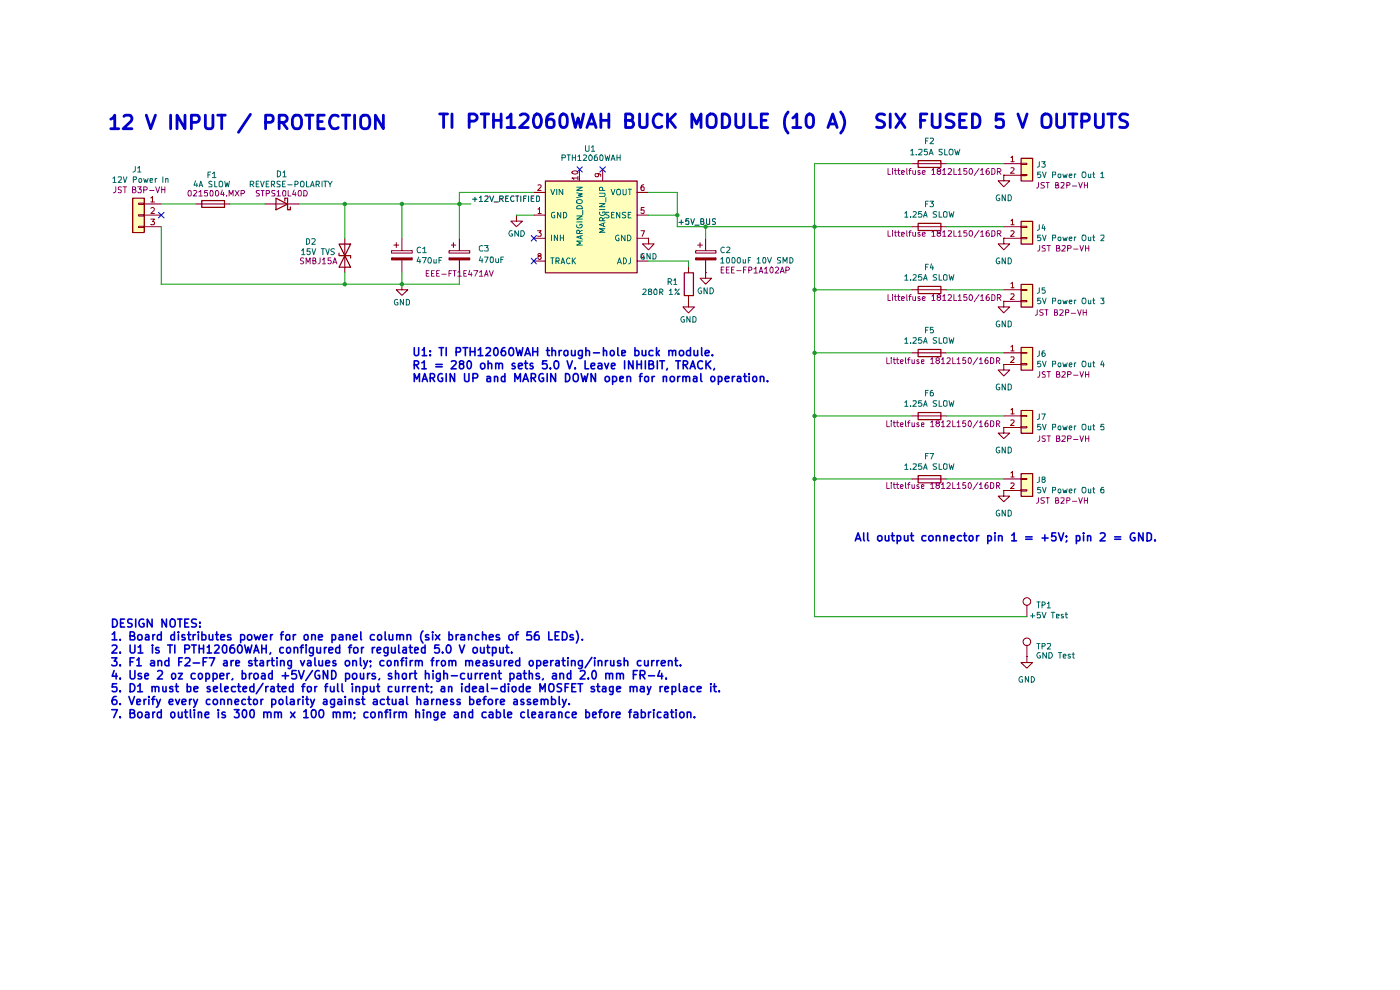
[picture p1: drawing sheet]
<svg xmlns="http://www.w3.org/2000/svg" width="297mm" height="210mm" viewBox="0 0 297 210" stroke-linecap="round" stroke-linejoin="round" font-family="sans-serif">
<g fill="#ffb">
<path d="M28.2 42h2.4v7.3h-2.4z"/>
<path d="M216.6 46.9h2.5v4.9h-2.5z"/>
<path d="M216.6 60.3h2.5v4.9h-2.5z"/>
<path d="M216.6 33.6h2.5v4.8h-2.5z"/>
<path d="M216.6 100.5h2.5v4.8h-2.5z"/>
<path d="M216.6 87.1h2.5v4.8h-2.5z"/>
<path d="M216.6 73.7h2.5v4.8h-2.5z"/>
<path d="M115.7 38.4h19.5v19.5h-19.5z"/>
</g>
<g fill="none" stroke="#910000" stroke-width=".21">
<path d="M122.9 35.9v2.5M127.8 35.9v2.5M193.5 34.7h7.3M212.9 37.2v1.2h1.3l-1.3 1.2-1.1-1.2h1.1M212.9 37.2h.1M212.9 34.7h3.7M212.9 37.2h3.7M216.6 34.6h1.2v.3h-1.2zM216.6 37h1.2v.3h-1.2zM29.4 43.1h1.2v.3h-1.2zM29.4 45.6h1.2v.2h-1.2zM29.4 48h1.2v.3h-1.2z"/>
<path d="M30.6 43.3h3.6M30.6 45.6h3.6M30.6 48.1h3.6M41.5 43.3h7.3M56.1 43.3h7.3M73.2 50.5v7.3M83.1 53.2h4.4v.5h-4.4zM83.1 54.7h4.4v.4h-4.4zM83.6 52h1M84.1 51.5v1M85.3 50.5v2.7M85.3 55.1v2.7"/>
<path d="M95.3 53.2h4.4v.5h-4.4zM95.3 54.7h4.4v.4h-4.4zM95.8 52h.9M96.2 51.5v1M97.5 50.5v2.7M97.5 55.1v2.7M109.6 45.6v1.3h1.2l-1.2 1.2-1.2-1.2h1.2M109.6 45.6h.1M113.3 45.6h2.4M113.3 50.5h2.4M113.3 40.8h2.4M113.3 55.4h2.4"/>
<path d="M135.1 45.6h2.5M135.1 50.5h2.5M135.1 40.8h2.5M135.1 55.4h2.5M137.6 50.5v1.2h1.2l-1.2 1.3-1.3-1.3h1.3M137.6 50.5h.1M146.1 56.6v1.2M147.6 53.2h4.3v.5h-4.3zM147.6 54.7h4.3v.4h-4.3zM148 52h1M148.5 51.5v1M149.7 57.8v1.2h1.3l-1.3 1.3-1.2-1.3h1.2"/>
<path d="M149.7 57.8h.1M149.7 50.5v2.7M149.7 55.1v2.7M193.5 48.1h7.3M212.9 50.5v1.2h1.3l-1.3 1.3-1.1-1.3h1.1M212.9 50.5h.1M212.9 48.1h3.7M212.9 50.5h3.7M216.6 48h1.2v.3h-1.2zM216.6 50.4h1.2v.2h-1.2zM85.3 60.3v1.2h1.2l-1.2 1.2-1.2-1.2h1.2M85.3 60.3h.1"/>
<path d="M146.1 63.9v1.2h1.2l-1.2 1.3-1.2-1.3h1.2M146.1 63.9h.1M146.1 62.7v1.2M193.5 61.5h7.3M193.5 74.8h7.3M212.9 63.9v1.2h1.3l-1.3 1.3-1.1-1.3h1.1M212.9 63.9h.1M212.9 77.3v1.2h1.3l-1.3 1.3-1.1-1.3h1.1M212.9 77.3h.1M212.9 61.5h3.7M212.9 63.9h3.7M212.9 74.8h3.7"/>
<path d="M212.9 77.3h3.7M216.6 61.4h1.2v.2h-1.2zM216.6 63.8h1.2v.2h-1.2zM216.6 74.8h1.2v.1h-1.2zM216.6 77.1h1.2v.3h-1.2zM193.5 88.2h7.3M212.9 90.7v1.2h1.3l-1.3 1.2-1.1-1.2h1.1M212.9 90.7h.1M212.9 88.2h3.7M212.9 90.7h3.7M216.6 88.1h1.2v.2h-1.2zM216.6 90.5h1.2v.3h-1.2z"/>
<path d="M193.5 101.6h7.3M212.9 104.1v1.1h1.3l-1.3 1.2-1.1-1.2h1.1M212.9 104.1h.1M212.9 101.6h3.7M212.9 104.1h3.7M216.6 101.5h1.2v.2h-1.2zM216.6 103.9h1.2v.2h-1.2zM217.8 139.3v1.2h1.2l-1.2 1.2-1.2-1.2h1.2M217.8 139.3h.1M217.8 128.4v2.4M217.8 136.8v2.5"/>
<circle cx="217.8" cy="136.1" r=".8"/>
<circle cx="217.8" cy="127.6" r=".8"/>
</g>
<path d="M83.1 54.9h4.4M95.3 54.9h4.4M147.6 54.9h4.3" fill="none" stroke="#910000" stroke-width=".42"/>
<g fill="none" stroke="#910000" stroke-width=".25">
<path d="M115.7 38.4h19.5v19.5h-19.5zM194.8 34.1h4.8v1.4h-4.8zM216.6 33.6h2.5v4.8h-2.5zM28.2 42h2.4v7.3h-2.4zM42.8 42.5h4.8v1.5h-4.8zM58.5 42l2.5 1.3-2.5 1.2zM60.4 42.6v-.6h.6v2.5h.6v-.6M71.9 51.8l2.5 4.9h-2.5l2.5-4.9zM71.9 53.7v.5h2.5v.5M145.2 57.9h1.9v4.8h-1.9zM194.8 47.4h4.8v1.5h-4.8zM216.6 46.9h2.5v4.9h-2.5z"/>
<path d="M194.8 60.8h4.8v1.5h-4.8zM194.8 74.1h4.8v1.6h-4.8zM216.6 60.3h2.5v4.9h-2.5zM216.6 73.7h2.5v4.8h-2.5zM194.8 87.5h4.8v1.5h-4.8zM216.6 87.1h2.5v4.8h-2.5zM194.8 100.9h4.8v1.5h-4.8zM216.6 100.5h2.5v4.8h-2.5z"/>
</g>
<g fill="none" stroke="#b90000" stroke-width=".21">
<path d="M114.1 39.3l.5-.1 .2 .3-.8 .9h.8M121.3 36.5a.75 .75 0 0 1 1.3 .2 .75 .75 0 0 1-1.3-.2zM122.6 37.8h-1.3l.5 .3M122.6 37.4v.7M126.7 36.8l.3 .2-.1 .4h-.6v-.6h.9l.2 .2v.4M136.6 39.2l-.5 .1a.94 .94 0 0 0 0 1.1l.6-.1v-.5l-.5-.2-.2 .3M214.5 33.4l.3-.3v1.2M214.5 35.6h.4l.2 .3-.7 .8h.7M214.5 34.3h.6M32 42l.3-.3v1.1M32 44.2l.2-.2h.3l.3 .3-.1 .3-.7 .7h.8M32 46.5h.8l-.5 .5 .5 .2v.3l-.2 .2-.6-.1"/>
<path d="M32 42.8h.8M114 48.9h.8l-.4 .5 .4 .2-.1 .5-.7-.1M114.1 44.4l.4-.4v1.3M114.1 45.3h.7M114.4 54.3l-.3-.1 .1-.4a.34 .34 0 0 1 .5 0 .34 .34 0 0 1 0 .5l-.6 .1v.5l.3 .1 .4-.2-.1-.4-.1-.1M136 48.9h.7l-.5 1.2M136.3 53.8l-.3 .8h.7M136.6 54.2v.8M136.7 44h-.6l-.1 .6h.7v.5l-.2 .2h-.4l-.1-.2M214.5 46.8l.3-.3v1.2M214.5 49l.4-.1 .2 .4-.7 .8h.7M214.5 47.7h.6"/>
<path d="M214.5 60.2l.3-.3v1.1M214.5 62.4l.5-.1 .1 .4-.7 .8h.7M214.5 73.6l.3-.4v1.2M214.5 75.8l.5-.1 .1 .3-.7 .9h.7M214.5 61h.6M214.5 74.4h.6M214.5 87l.3-.4v1.2M214.5 89.2l.5-.1 .1 .3-.7 .9h.7M214.5 87.8h.6M214.5 100.3l.3-.3v1.2M214.5 102.5l.5-.1 .1 .4-.7 .8h.7M214.5 101.2h.6"/>
</g>
<g fill="none" stroke="#0f0f0f" stroke-width=".21">
<path d="M100.2 42.3h1M100.8 41.8v1M101.7 41.9l.3-.3v1.2M101.7 42.8h.7M102.9 41.7l.6-.1v.3l-.7 .9h.7M103.9 41.6l.4 1.2 .4-1.2M104.8 42.8h1M106 42.2l.7-.1 .1-.4-.2-.1h-.6v1.2M106.3 42.2l.5 .6M107.3 42.1h.4M107.9 41.6h-.6v1.2h.6M109.1 41.7l-.6-.1a.67 .67 0 0 0-.2 .6 .67 .67 0 0 0 .5 .6l.3-.2"/>
<path d="M109.4 41.6h.7M109.7 41.6v1.2M110.5 41.6v1.2M111.1 42.1h.4M111.7 41.6h-.6v1.2M112.1 41.6v1.2M112.7 42.1h.4M113.3 41.6h-.6v1.2h.6M113.8 41.6h.5l.2 .2v.6l-.4 .4h-.3zM144 47.2h1M144.5 46.7v.9M146.1 46.4h-.6v.6l.1-.2h.4l.1 .2v.5h-.6"/>
<path d="M146.6 46.4l.3 1.2 .4-1.2M147.4 47.8h.9M148.7 47h.4l.2-.2v-.3l-.6-.1v1.2h.6l.1-.4-.1-.2h-.2M149.9 46.4v1l.1 .2 .5-.1v-1.1M151.8 46.5h-.7v.3l.7 .4-.2 .4h-.5"/>
</g>
<g fill="none" stroke="#006665" stroke-width=".21">
<path d="M122.3 39.7h1.2l-1.2 .7h1.2M116.8 40.1l.5 1.2 .4-1.2M116.8 54.7h.7M117 49.9v1.2M117.2 54.7v1.3M117.7 45h-.5l-.2 .3v.7a.45 .45 0 0 0 .7 .1v-.4h-.2M117.9 55.4l.7-.1v-.4l-.1-.2h-.6v1.3M118.1 40.1v1.2M118.3 49.9v1.2l-.7-1.2v1.2M118.3 55.4l.3 .6M118.9 49.9v1.2M118.9 50.5h.7"/>
<path d="M119 45v1.2l-.7-1.2v1.2M119 56l.4-1.3 .4 1.3M119.1 55.6h.6M119.4 40.1v1.2l-.8-1.2v1.2M119.6 45h.4a.66 .66 0 0 1 .2 .8 .66 .66 0 0 1-.6 .4zM119.6 49.9v1.2M120.9 54.9l-.2-.2a.6 .6 0 0 0-.5 .7 .6 .6 0 0 0 .6 .5l.1-.1M121.4 54.7v1.3M121.6 55.3l.5 .7M122.1 54.7l-.7 .8M122.3 47.7v.4a.61 .61 0 0 0 .8 .3 .61 .61 0 0 0 .3-.8h-.4v.2M122.3 45.8h1.2l-1.2 .7h1.2"/>
<path d="M122.3 43.9a.66 .66 0 0 1 .8-.3 .66 .66 0 0 1 .4 .7h-1.2zM122.3 40.9l1.2 .2-.8 .3 .8 .3-1.2 .2M122.3 47.1h1.2M122.9 49.5v-.6h-.5l-.1 .6h1.2M123.2 50v.6M123.5 51.1h-1.2l.9 .5-.9 .4h1.2M123.5 50l-1.2 .3 1.2 .4M123.5 48.9l-.6 .3M123.6 44.6v1M127.2 43.2h1.2l-1.2 .7h1.2M127.2 41l1.2 .1v.4l-.2 .2h-1M127.2 44.5h1.2"/>
<path d="M127.3 45a.61 .61 0 0 0 .3 .7 .61 .61 0 0 0 .8-.2v-.5h-.6v.2M127.8 46.8v-.4l-.2-.3-.3 .1-.1 .6h1.2M127.8 40.4v-.5l-.1-.2h-.4l-.1 .7h1.2M128 47.4v.5M128.4 48.5h-1.2l.8 .4-.8 .4h1.2M128.4 47.2l-1.2 .5 1.2 .4M128.4 46.1l-.6 .5M128.5 41.9v.9M129.2 45l-.7 .1v.4l.7 .4-.3 .3-.4-.1M129.6 40.1l.5 1.2 .4-1.2M129.7 45.6h.4M130.3 45h-.6v1.2h.6"/>
<path d="M130.9 40.3l.3-.2 .3 .1a.87 .87 0 0 1 0 1.1h-.5l-.2-.3zM131 56l.4-1.3 .4 1.3M131.2 55.6h.5M131.3 50a.61 .61 0 0 0-.7 .3 .61 .61 0 0 0 .2 .8h.5v-.6h-.1M131.5 45v1.2l-.7-1.2v1.2M132.2 40.1l.1 1.2h.5v-1.2M132.3 54.7a.64 .64 0 0 1 .6 .6 .64 .64 0 0 1-.6 .7zM132.6 49.9v1.2l-.8-1.2v1.2M132.8 45h-.6l-.2 .2 .2 .4 .5 .1v.4h-.7M133.1 49.9a.66 .66 0 0 1 .7 .4 .66 .66 0 0 1-.2 .8h-.5zM133.3 45.6h.4M133.3 40.1h.6"/>
<path d="M133.6 40.1v1.2M133.8 54.7v.9l-.4 .4M133.9 45h-.6v1.2h.6"/>
<circle cx="122.9" cy="42.8" r=".57"/>
</g>
<g fill="none" stroke="#090" stroke-width=".21">
<path d="M193.5 34.7h-20.7v96.1h45M200.8 34.7h12.1M34.2 43.3h7.3M34.2 48.1v12.2h63.3v-2.5M48.8 43.3h7.3M63.4 43.3h36.5M73.2 43.3v7.2M73.2 57.8v2.5M85.3 43.3v7.2M85.3 57.8v2.5M109.6 45.6h3.7M113.3 40.8h-15.8v9.7"/>
<path d="M137.6 40.8h6.1v7.3h49.8M137.6 55.4h8.5v1.2M137.6 45.6h6.1M149.7 48.1v2.4M200.8 48.1h12.1M172.8 61.5h20.7M172.8 74.8h20.7M200.8 61.5h12.1M200.8 74.8h12.1M172.8 88.2h20.7M200.8 88.2h12.1M172.8 101.6h20.7"/>
<path d="M200.8 101.6h12.1"/>
</g>
<g fill="none" stroke="#0000ca" stroke-width=".34">
<path d="M87.9 73.7v1.5l.2 .2h.4l.3-.2v-1.5M87.9 77.4l.7-.1 .2-.5-.3-.3h-.6v1.7M88.2 77.4l.6 .8M89.5 77l.5-.5v1.7M89.5 78.2h.9M89.6 74.3l.4-.6v1.7M89.6 75.4h.9M91.3 75.3v.1M91.3 74.4v.2M92.5 77.3h1.3M92.5 77.8h1.3M93.1 73.7h1"/>
<path d="M93.6 73.7v1.7M93.8 79.3a.78 .78 0 0 0-.9 .8 .78 .78 0 0 0 .9 .8l.1-.7h-.3M94.7 73.7v1.7M94.7 79.2v1.7M95.8 76.7l.6-.2 .4 .5-1.1 1.2h1.1M96.4 79.2v1.7l-.9-1.7v1.7M96.8 74.7l.8-.1v-.8l-.8-.1v1.7M97.7 77.2l-.2-.3 .2-.4h.3l.4 .3-.2 .3a.62 .62 0 0 0-.7 .8l.2 .3 .6-.1 .1-.5-.4-.4M98.2 73.7h1M98.6 79.2v1.4l.3 .3 .6-.1v-1.6M98.7 73.7v1.7M99.1 76.8l.4-.3a.95 .95 0 0 1 .5 .9 .95 .95 0 0 1-.5 .8l-.3-.1-.1-.5z"/>
<path d="M99.7 73.7v1.7M99.7 74.6h1.1M100.8 73.7v1.7M101.4 74.3l.5-.6v1.7M101.4 75.4h1M102 77.2l.3-.2 .5 .2 .1 .7-.2 .2-.4 .1-.3-.1zM103.1 73.9l.2-.2h.4l.3 .2 .1 .4-1.1 1.1h1.1M103.3 79.9h.7l.1 1M103.5 77.2l.3-.2 .4 .1 .1 1.1M103.5 76.5v1.7M104.9 73.9l.3-.2a.95 .95 0 0 1 .5 .9 .95 .95 0 0 1-.5 .8 1.08 1.08 0 0 1-.3-1.5zM104.9 79.8v1.1"/>
<path d="M105.2 77.2l.1-.2 .5 .1v1.1M105.2 77v1.2M105.8 77.3l.3-.3 .4 .1 .1 1.1M107.1 73.7l-.4 .1a1.17 1.17 0 0 0-.2 1.6h.5l.3-.2v-.4l-.3-.4h-.3l-.4 .4M107.1 79.9l-.4-.1-.4 .4 .2 .7h.6M107.1 79.2v1.7M108.1 73.9l.3-.2a.89 .89 0 0 1 .6 .9 .89 .89 0 0 1-.6 .8 1.08 1.08 0 0 1-.3-1.5zM109.2 77.1a.33 .33 0 0 0-.4 0 .33 .33 0 0 0-.1 .5l.5 .1 .1 .3-.2 .2-.5-.1M109.5 73.7l.4 1.7 .3-1.1 .4 1.1 .3-1.7M110 77.6l.8-.1-.1-.4-.5-.1-.2 .3 .1 .8h.6M111.3 77h.6M111.3 75.4l.6-1.7 .6 1.7"/>
<path d="M111.5 76.5v1.5l.4 .2M111.5 75h.9M113 77.1a.33 .33 0 0 0-.4 0 .33 .33 0 0 0-.1 .5l.5 .1 .1 .3-.2 .2-.5-.1M113 74.6h1M113 73.7v1.7M114 73.7v1.7M115.2 79.3a.83 .83 0 0 0-.9 .6 .83 .83 0 0 0 .5 1l.5-.1v-.6h-.3M115.9 74.3h.7M116 76.5h-.9v.8l.2-.2 .6 .1 .2 .3-.1 .6-.3 .1-.6-.1M116.1 79.2v1.7M116.2 73.7v1.6l.4 .1M116.8 78.1v.1"/>
<path d="M117.1 74.5l.3-.2 .4 .1 .1 1M117.1 73.7v1.7M117.6 76.8a.47 .47 0 0 1 .4-.3 .47 .47 0 0 1 .5 .3v.8l-.1 .5-.3 .1-.3-.1-.2-.2zM117.9 79.2v1.7l-1.1-1.7v1.7M118.6 74.3v1.1M119.1 74.3l-.3 .1-.2 .3M119.7 74.5l.3-.2 .5 .2-.1 .9a.52 .52 0 0 1-.8-.2zM120 79.2a.85 .85 0 0 1 .9 .9 .85 .85 0 0 1-.9 .8zM120.3 76.5l.5 1.7 .6-1.7M121.2 74.3v1l.3 .1 .5-.1M121.7 79.5l.3-.3h.3a1.16 1.16 0 0 1 0 1.7 .6 .6 0 0 1-.7-.5zM122 78.1v.1"/>
<path d="M122 74.3v1.1M123.3 79.2l.4 1.7 .3-1.1 .3 1.1 .4-1.7M123.5 74.3v1.4l-.3 .3-.4-.1M123.5 74.4h-.6l-.2 .3v.5a.6 .6 0 0 0 .8 .2M124.1 76.5v1.7h.8M124.3 74.5l.2-.2 .5 .1 .1 1M124.3 73.7v1.7M125.4 77.6l.8-.1v-.4l-.6-.1-.2 .3 .1 .8h.7M125.9 74.8h1.3M126.3 79.2v1.7l-.9-1.7v1.7M126.9 77.1h.7l.1 1.1M127.7 77.5l-.6 .1a.35 .35 0 0 0-.3 .3 .35 .35 0 0 0 .3 .3l.6-.1"/>
<path d="M128 74.5l.2-.2 .4 .1 .1 1M128 73.7v1.7M128.3 77l.4 1.2 .4-1.2M129.5 74.5l.3-.2 .3 .1 .2 .3v.5a.47 .47 0 0 1-.4 .2 .47 .47 0 0 1-.4-.2zM129.7 77.6l.8-.1-.1-.4-.4-.1-.3 .3 .1 .8h.6M130 79.9l.5-.1 .3 .4-.2 .7h-.6M130 79.8v1.7M131.1 73.7v1.6l.2 .1M131.9 74.9l.8-.1-.1-.4h-.7v1h.7M132.5 76.5v1.7M133 79.8v1.1M134.3 76.5v1.7l-.9-1.7v1.7"/>
<path d="M134.7 74.4h.7l.2 .3v.5a.6 .6 0 0 1-.9 .2M134.7 73.7v1.7M135.1 77.3h1M135.1 76.5v1.7M135.6 79.8h.6M136.1 76.5v1.7M136.2 74.3v1l.3 .1 .5-.1M136.2 79.2l-.4 .3v1.4M136.9 76.5v1.7M137 74.3v1.1M137.7 77.3l.7-.1 .2-.2-.2-.4-.7-.1v1.7h.6l.4-.3a.46 .46 0 0 0-.4-.6M138.3 79.8v1.1"/>
<path d="M138.5 74.4h-.7l-.1 .3v.5a.6 .6 0 0 0 .8 .2M138.9 79.8l-.4 .1-.2 .3M139.3 73.7v1.7M139.4 74.8l.5 .6M139.4 76.5v1.7M139.9 74.3l-.6 .7M140 76.5h1M140.5 76.5v1.7M140.7 79.8v1.1M141.6 78.1l-.2 .4M141.9 74.5l.3-.2 .4 .1 .1 1M141.9 74.3v1.1"/>
<path d="M142.7 74.6l.2-.3 .4 .1v1M143.3 76.5h1.1M143.8 79.8v1.1M143.9 76.5v1.7M144.2 74.5l.2-.2 .5 .1 .1 .3v.5a.54 .54 0 0 1-.9 0zM144.3 79.8l-.4 .1-.1 .3M144.9 79.8v1.1M145 77.4l.7-.1 .2-.5-.4-.3h-.5v1.7M145.3 77.4l.6 .8M146.4 78.2l.6-1.7 .5 1.7M146.5 74.4h-.7l-.2 .3v.5a.6 .6 0 0 0 .9 .2M146.5 73.7v1.7"/>
<path d="M146.6 77.7h.7M147.2 79.9h.5l.1 1M147.2 74.3v1l.3 .1 .5-.1M148 74.3v1.1M148.7 79.2v1.5l.2 .2M148.8 73.7v1.6l.2 .1M149 76.7v-.1a.79 .79 0 0 0-1 .8 .79 .79 0 0 0 1 .7M149.6 74.9l.9-.1-.1-.4-.5-.1-.3 .3v.7l.3 .1h.5M149.8 76.5v1.7M150 77.2l.8 1M150.8 76.5l-1 1M151.1 75.3v.1"/>
<path d="M151.6 78.1l-.2 .4M152.4 79.9l.4-.1 .4 .4-.2 .7h-.6M152.4 79.8v1.7M155.4 79.8v1.1M155.9 79.8l-.4 .1-.1 .3M156.5 79.9h.6v1M157.7 79.8h.7M158 79.2v1.5l.4 .2M158.9 79.2v.2M158.9 79.8v1.1M161.3 79.8v1.1M87.9 80.9v-1.7l.5 1.2 .6-1.2v1.7"/>
<path d="M89.6 80.9l.5-1.7 .6 1.7M89.7 80.4h.8M91.3 80.2l.7-.1 .2-.3-.1-.4-.2-.2h-.6v1.7M91.7 80.2l.5 .7M100.3 80.2l.9-.1 .1-.3v-.4l-.3-.2h-.7v1.7M104.1 80.2l-.8 .2v.5h.8M104.9 80l.1-.1a.36 .36 0 0 1 .6 .2v.8M109.2 80.9v-1.7l.6 1.2 .6-1.2v1.7M110.9 80.9l.6-1.7 .6 1.7M111.1 80.4h.8M112.7 80.2l.8-.1 .1-.3-.1-.4-.2-.2h-.6v1.7M113 80.2l.6 .7"/>
<path d="M131.5 80.4l.8-.2-.1-.3-.5-.1-.2 .3 .1 .8h.6M133 80l.3-.2 .4 .1 .1 1M136.8 80l.3-.2 .5 .2-.1 .9h-.4l-.3-.1zM140.7 80l.3-.2 .4 .1v1M144.9 80l.1-.1a.36 .36 0 0 1 .5 .2v.8M145.5 80.1l.3-.3 .4 .1 .1 1M147.8 80.2l-.6 .1-.1 .2 .1 .4h.6M150.9 80l.1-.2 .6 .2v.6l-.1 .3h-.5l-.1-.1zM153.8 80.4l.9-.2-.1-.3-.5-.1-.3 .3 .1 .8h.7M157.1 80.2l-.5 .1a.35 .35 0 0 0-.2 .3 .35 .35 0 0 0 .2 .3h.5M161.3 80l.2-.2 .5 .1 .1 1M162.8 80.8v.1"/>
<path d="M181.4 114.7l.6-1.7 .6 1.7M181.6 114.3h.9M183.2 113v1.5l.2 .2M184.1 113v1.5l.2 .2M186.3 113.8l.2-.2 .4 .1 .2 .3v.5a.54 .54 0 0 1-.9 0zM187.8 113.6l.1 1 .4 .1 .3-.1M188.6 113.6v1.1M189.1 113.6h.6M189.3 113v1.5l.4 .2M190.3 113.7l.5-.1 .3 .4v.5l-.3 .2-.5-.1M190.3 113.6v1.7M191.9 113.6v1l.5 .1 .2-.1"/>
<path d="M192.6 113.6v1.1M193.1 113.6h.7M193.4 113v1.5l.4 .2M196.4 113.7h-.6l-.2 .3v.5a.6 .6 0 0 0 .8 .1M197.1 113.8l.3-.2 .4 .1 .2 .3v.5a.54 .54 0 0 1-1 0zM198.6 113.8l.3-.2 .4 .1 .1 1M198.6 113.6v1.1M200.2 113.8l.2-.2 .4 .1 .1 1M200.2 113.6v1.1M201.7 114.2l.7-.2-.1-.4-.5 .1-.1 .8 .2 .2 .5-.1M204 113.7h-.7l-.2 .3v.5a.6 .6 0 0 0 .9 .1M204.4 113.6h.7"/>
<path d="M204.6 113v1.5l.5 .2M205.7 113.8l.2-.2 .4 .2 .1 .7-.2 .2-.6-.2zM207.2 113.6v1.1M207.7 113.6l-.3 .1-.2 .3M209.6 113.7l.4-.1 .2 .2 .1 .7a.52 .52 0 0 1-.7 .1M209.6 113.6v1.7M211.1 113v.2M211.1 113.6v1.1M211.8 113.8l.3-.2 .4 .1 .1 1M211.8 113.6v1.1M214.6 113.5l.5-.5v1.7M214.6 114.7h1"/>
<path d="M217.6 113.9h1.4M217.6 114.4h1.4M221.1 114.1h1.2M221.7 113.5v1.2M223.9 113h-.7l-.1 .9 .2-.2 .6 .1 .1 .7-.3 .2h-.4l-.2-.1M224.5 113l.6 1.7 .5-1.7M226.2 113.7v.2M226.3 114.6l-.2 .4M228.3 113.7l.6-.1 .2 .4-.1 .6h-.7M228.3 113.6v1.7M229.9 113v.2M229.9 113.6v1.1"/>
<path d="M230.7 113.8l.2-.2 .4 .1 .1 1M230.7 113.6v1.1M233.4 113.2l.7-.2 .3 .2v.3v.3l-1.1 .9h1.1M236.5 113.9h1.2M236.5 114.4h1.2M240.7 113.1a.78 .78 0 0 0-.9 .8 .78 .78 0 0 0 .9 .7l.1-.6h-.3M242.5 113v1.7l-.9-1.7v1.7M243.3 113l.7 .1 .3 .4v.9l-.5 .3h-.5zM245 114.6v.1M23.7 139.5h1.1l-.6 .7 .5 .2v.7l-.2 .1h-.5l-.3-.1M23.8 134.5l.5-.5v1.7M23.8 137l.7-.2 .3 .4-1.1 1.3h1.1"/>
<path d="M23.8 135.7h1M23.9 131.3a.86 .86 0 0 1 1 .9 .86 .86 0 0 1-1 .8zM25.5 135.6v.1M25.5 138.3v.2M25.6 132.2h.6M26.4 131.3h-.8v1.7h.8M27.6 134.9l.8-.1 .1-.3-.1-.4-.8-.1v1.7h.9l.1-.2a.46 .46 0 0 0-.4-.6M27.6 136.8v1.4l.3 .3 .6-.1 .1-.2v-1.4M28 131.4h-.8v.7l.7 .2 .1 .4-.3 .3-.6-.1M28.5 139.5h-.9v1.7M28.8 131.3v1.7M29.3 134.8l.3-.2 .5 .2v.7l-.1 .2-.7-.1z"/>
<path d="M29.3 137.2h.2l.3-.4v1.7M29.3 138.5h1M30.5 131.4a.79 .79 0 0 0-1 .8 .79 .79 0 0 0 1 .7l.1-.6h-.4M30.9 134.7l.4-.1 .3 .3v.8h-.7v-.5l.7-.2M32.3 131.3v1.7l-1.1-1.7v1.7M32.3 136.8v.2M32.3 137.3v1.2M32.4 134.6v1.1M32.9 134.6l-.5 .4M33.7 137.4l-.4-.1-.3 .3 .1 .2 .6 .2v.4h-.7M34.2 134v1.7h-.7l-.1-.2v-.7l.3-.2 .5 .1M35.3 131.3v1.7l-.9-1.7v1.7"/>
<path d="M35.6 136.8h1M35.8 139.5v1.7M36.1 136.8v1.7M36.2 131.6a.54 .54 0 0 1 .9 0 1.12 1.12 0 0 1-.4 1.4l-.4-.1a1.28 1.28 0 0 1-.1-1.3zM37 134v1.7h-.6l-.2-.2 .1-.7 .3-.2 .4 .1M37.1 136.8v1.7M37.7 131.3h.9M37.8 134v.2M37.8 134.6v1.1M38.2 131.3v1.7M38.7 139.5h-.8v1.7M39.2 134.7h-.6v.4l.4 .1 .3 .3-.1 .2h-.6"/>
<path d="M39.2 137.7l.8-.1 .2-.3-.1-.3-.2-.2h-.7v1.7M39.2 132.2h.6M39.3 139.7l.7-.2 .2 .2 .1 .3-.1 .3-1 .9h1.1M39.8 134.6h.7M40 131.3h-.8v1.7h.8M40 134v1.6l.1 .1h.4M40.6 136.8h1.1M41 134.6v1.1M41.2 136.8v1.7M41.5 134.6l-.3 .1-.2 .3M41.7 131.4l-.7-.1-.3 .2v.5l.8 .3 .2 .4-.4 .3-.7-.1M42.1 134v.2"/>
<path d="M42.1 134.6v1.1M42.3 136.8v1.7M42.3 137.6h.9M42.4 132.8v.2M42.4 132v.2M42.8 134v1.7h.7l.2-.2-.1-.7-.2-.2-.6 .1M43.2 136.8v1.7M43.9 137.2l.4-.1 .1-.3v1.7M43.9 139.5h-.8v1.7M43.9 138.5h1M44.4 134.6l.1 1.1 .6-.1M44.4 139.5h1.2l-.8 1.7"/>
<path d="M45.1 134.6v1.1M45.6 137l.6-.2 .3 .4-1 1.3h1M45.7 134.6h.6M46 134v1.6l.1 .1h.2M46.8 135.2l.9-.2-.1-.3-.5-.1-.3 .3 .1 .8h.7M47.3 137l.5-.2 .3 .4v1l-.3 .3a.91 .91 0 0 1-.5-1.5zM48.9 134.7l-.4-.1-.2 .3v.2l.6 .2v.4h-.6M49.6 136.8a.7 .7 0 0 0-.8 .7v.7l.1 .2 .5 .1 .3-.2 .1-.5-.2-.3-.5-.1-.3 .4M50.6 136.9l.2-.1a.88 .88 0 0 1 .6 .9 .88 .88 0 0 1-.6 .8 1.1 1.1 0 0 1-.2-1.6zM51.1 134.7l.5-.1 .3 .4v.5l-.2 .2h-.6M51.1 134.6v1.7M51.9 136.8l.4 1.7 .4-1.3 .3 1.3 .4-1.7"/>
<path d="M52.6 134.8l.2-.2 .5 .2 .1 .7-.1 .2-.7-.1zM53.9 138.5l.5-1.7 .6 1.7M53.9 134.6l.4 1.1 .3-.7 .4 .7 .3-1.1M53.9 138h.9M54.2 139.5v1.5l.4 .2M55.5 137.6h1M55.5 136.8v1.7M55.8 135.2l.8-.2v-.3l-.5-.1-.3 .3 .1 .8h.7M56.5 136.8v1.7M57.4 138.4l-.2 .4M57.4 134.6v1.1M57.7 139.5v1.5l.5 .2"/>
<path d="M57.8 134.6l-.4 .4M58.8 139.5v.2M59.5 134.6h.6M60.1 134l-.4 .3v1.4M60.1 137.4l-.5-.1-.2 .4v.6l.2 .2 .5-.1M60.8 134.7l.4-.1 .3 .2-.1 .9-.7-.1-.1-.6zM61 137.4l.4-.1 .2 .4v.5l-.2 .3-.4-.1-.2-.2v-.5zM62.2 134.6v1.1M62.4 137.5l.3-.2 .4 .1 .1 1.1M62.4 137.3v1.2M62.7 134.6l-.3 .1-.2 .3M63.7 137.3h.6"/>
<path d="M64.3 136.8l-.4 .3v1.4M64.6 134.8l.3-.2 .4 .1v1l-.7-.1zM64.9 136.8v.2M64.9 137.3v1.2M66.1 134.8l.3-.2 .4 .1 .1 1M66.1 134.6v1.1M66.5 137.3v1.5l-.4 .3-.4-.1M66.5 137.4l-.5-.1-.4 .4v.5l.2 .2h.7M66.8 139.5v1.5l.3 .2M67.2 137.3l.1 1.1 .4 .1 .3-.2M67.6 135.2l.8-.2-.1-.3-.5-.1-.2 .3 .1 .8h.6M68 137.3v1.2"/>
<path d="M68.8 137.3v1.2M69.3 137.3l-.5 .4M69.8 137.9l.8-.1-.1-.4-.5-.1-.2 .3 .1 .8h.6M70.4 134.7l.6-.1 .2 .4v.5l-.2 .2h-.6M70.4 134.6v1.7M72 134.7l.5-.1 .2 .3v.8h-.7a.36 .36 0 0 1 .1-.6l.6-.1M72.1 137.4l-.6-.1-.3 .4v.5l.2 .2h.7M72.1 136.8v1.7M73.5 134.8l.2-.2 .5 .1 .1 1M73.5 134.6v1.1M73.9 137.3h.7M74.6 136.8l-.4 .3v1.4"/>
<path d="M74.9 135.2l.9-.2-.1-.3-.5-.1-.3 .3 .1 .8h.7M75.2 137.4l.4-.1 .3 .4v.5l-.3 .3-.4-.1-.2-.2v-.5zM76.5 139.5v1.5l.2 .2M76.5 134v1.6l.2 .1M76.7 137.3v1.2M77.1 137.3l-.3 .1-.1 .3M79 137.3v1.2M79.4 134.7l-.5-.1-.3 .4v.5l.1 .2h.7M79.5 137.3l-.3 .1-.2 .3M80 137.9l.8-.1-.1-.4-.4-.1-.3 .3 .1 .8h.6M80.2 134.8l.2-.2 .5 .2v.7l-.1 .2-.6-.1zM81.7 134v1.6l.3 .1"/>
<path d="M82.3 137.3v1.5l-.3 .3-.5-.1M82.3 137.4l-.5-.1-.3 .4v.5l.1 .2h.7M82.6 134.6v1.1l.7-.1M83.1 137.3v1.1l.5 .1 .2-.2M83.3 134.6v1.1M83.8 137.3v1.2M84.2 134.8l.1-.2 .5 .1v1M84.2 134.6v1.1M84.6 136.8v1.5l.2 .2M84.8 134.9l.3-.3 .4 .1 .1 1M85.5 137.4h.7v1.1M85.7 139.5l-.4 .3v1.4"/>
<path d="M86.2 137.8h-.5a.35 .35 0 0 0-.3 .4 .35 .35 0 0 0 .3 .3l.5-.1M86.2 139.5v.2M86.4 134.8l.2-.2 .4 .1 .1 1M86.4 134.6v1.1M86.8 137.3h.7M87 136.8v1.5l.5 .2M88 137.9l.7-.1-.1-.4-.5-.1-.1 .3 .1 .8h.5M89.7 133.9a1.82 1.82 0 0 0 0 2.5M90.2 137.4l-.5-.1-.3 .4v.5l.2 .2h.6M90.2 136.8v1.7M90.9 134.7l-.4-.1-.2 .3v.2l.6 .2v.4h-.6M91.8 134v.2"/>
<path d="M91.8 134.6v1.1M92 139.5l-.3 .3v1.4M92.4 134.6l.9 1.1M93.1 136.8h-.8l-.1 .8 .3-.2 .6 .1 .1 .3-.1 .5-.2 .2-.7-.2M93.3 134.6l-.9 1.1M93.9 138.3v.2M94.8 137l.3-.2a.88 .88 0 0 1 .6 .9 .88 .88 0 0 1-.6 .8l-.3-.2-.1-.5zM95.3 134v1.7h.5l.2-.2-.1-.7-.1-.2-.5 .1M96.8 134.6v1.1M97.3 134.6l-.4 .1-.1 .3M97.5 136.8l.5 1.7 .6-1.7M97.8 134.7l.5-.1 .3 .3v.8h-.8a.36 .36 0 0 1 .2-.6l.6-.1"/>
<path d="M99.4 134.8l.2-.2 .4 .1 .1 1M99.4 134.6v1.1M100.4 137.5l.3-.2 .5 .2 .1 .7-.2 .2-.4 .1-.3-.2zM101.6 134.7l-.4-.1-.4 .4v.5l.2 .2h.6M101.9 137.3l.1 1.1 .4 .1 .3-.2M102.4 134.8l.2-.2 .4 .1 .1 1M102.4 134v1.7M102.7 137.3v1.2M103.3 137.3h.6M103.5 136.8v1.5l.4 .2M103.8 135.2l.9-.2-.1-.3-.5-.1-.3 .3 .1 .8h.7M104.5 137.4l.5-.1 .2 .2v.8l-.2 .2-.5-.1"/>
<path d="M104.5 137.3v1.8M105.9 134.7l-.4-.1-.3 .3 .1 .2 .6 .2v.4h-.7M106 137.3l.1 1.1 .4 .1 .3-.2M106.8 137.3v1.2M107.3 137.3h.7M107.5 136.8v1.5l.5 .2M108.1 134.7l.4-.1 .3 .2 .1 .7-.2 .2-.7-.1v-.6zM108.5 138.3v.2M109.3 134.6h.7M110 134l-.4 .3v1.4M110.2 139.5v1.7M112.7 134h-.9v.9l.2-.2 .6 .1 .2 .2-.1 .6h-.9"/>
<path d="M114.2 134a.7 .7 0 0 0-.8 .8v.7l.1 .2 .8-.1 .1-.6-.2-.2-.5-.1-.3 .3M116.4 134v1.7h.8M117.8 134.9h.6M118.6 134h-.8v1.7h.8M119.3 134a.94 .94 0 0 1 1 .6 .94 .94 0 0 1-.3 1.1h-.7zM119.5 139.5v1.5l.4 .2M120.5 139.5v.2M121.6 134.7l-.4-.1-.3 .3 .1 .2 .6 .2v.4h-.7M122.3 133.9a2.09 2.09 0 0 1 0 2.5M123.5 135.6v.1M125.6 139.4l-1.5 2.2M126.2 139.5v.2"/>
<path d="M132.4 139.5v1.7M143.3 139.5v1.5l.5 .2M23.7 150.5h1.2l-.8 1.7M24.2 142.2l-.4 1.2h1.1M24.6 147.7a.7 .7 0 0 0-.8 .8v.6l.2 .3h.5l.3-.3-.1-.5-.2-.2-.5 .1-.2 .3M24.6 142.8v1.2M24.7 145h-.8l-.1 .8 .8-.1 .2 .3-.1 .6-.2 .1-.7-.1M25.5 141.1v.1M25.5 143.9v.1M25.5 146.6v.1M25.5 149.3v.1M25.5 152.1v.1"/>
<path d="M27.3 147.7l.6 1.7 .6-1.7M27.6 142.2v1.5l.3 .3h.4l.3-.3v-1.5M27.6 145a.86 .86 0 0 1 1 .9 .86 .86 0 0 1-1 .8zM27.6 151.3l.8-.1 .1-.2-.1-.4-.8-.1v1.7h.7l.3-.3a.46 .46 0 0 0-.4-.6M27.6 140.4h.6M29 140l.5-.5v1.7M29 148.9l.8-.1-.1-.4h-.7v1h.7M29 141.2h1M29.2 145.5l.5-.5v1.7M29.2 146.7h1M29.3 151.2l.3-.2 .5 .2v.7l-.1 .2-.4 .1-.3-.1zM30 142.9l-.4-.1-.3 .3 .1 .2 .6 .2v.4h-.7"/>
<path d="M30.6 148.3v1.1M30.7 143.4l.8-.1-.1-.4-.4-.1-.3 .3 .1 .8h.6M30.9 151.1h.6l.1 1.1M31 148.3l-.4 .4M31.6 147.7v.2M31.6 151.5l-.6 .1-.2 .2 .2 .4 .6-.1M31.6 148.3v1.1M32 140.2h.7l.1 1M32.2 148.3h.7M32.3 145.7l.5-.1 .1 .2v.9M32.3 145.6v1.1M32.4 151v1.2"/>
<path d="M32.8 140.5l-.9 .3 .3 .4 .6-.1M32.9 147.7l-.5 .3v1.4M32.9 151l-.5 .4M32.9 145.8l.3-.2 .5 .2v.9M33.2 148.3l.4 1.1M33.4 142.4l.7-.2 .3 .2 .1 .3-1.1 1.3h1.1M33.5 140.3l.3-.2 .4 .1 .1 1M33.5 140.1v1.1M34 148.3l-.6 1.6-.2 .1M34.2 151.1l-.5-.1-.3 .4v.5l.1 .2h.7M34.2 150.5v1.7M34.5 145.6v.9a.37 .37 0 0 0 .4 .2 .37 .37 0 0 0 .3-.1"/>
<path d="M35.2 145.6v1.1M35.8 140.2l-.5-.1-.3 .4 .1 .6h.7M35.9 148.9l.8-.1v-.4l-.5-.1-.3 .3 .1 .8h.7M36.3 151.2l.3-.2 .4 .2 .1 .7-.2 .2-.3 .1-.3-.1zM36.5 143l.2-.2 .5 .2 .1 .7-.2 .2-.4 .1-.2-.1zM36.7 145.7l-.5-.1-.2 .2 .1 .3 .6 .1v.4h-.7M37.2 145.6h.6M37.3 148.3l.4 1.1 .4-1.1M37.4 145v1.5l.4 .2M37.8 142.8h.9l-.9 1.2h.9M37.8 151l.1 1.1 .5 .1 .2-.1M37.9 140.4h.6"/>
<path d="M38.6 148.9l.9-.1-.1-.4-.5-.1-.3 .3 .1 .8h.7M38.6 151v1.2M39.1 151h.7M39.4 150.5v1.5l.4 .2M39.7 145.7h.8v.9l-.3 .1-.5-.1M39.7 145v1.7M40.2 148.3v1.1M40.4 150.5v1.5l.2 .2M40.6 148.3l-.4 .4M41 140.6h1.3M41.1 148.3l.4 1.1M41.2 146.1l.8-.1-.1-.3-.5-.1-.2 .2v.8h.7"/>
<path d="M41.2 150.5v.2M41.2 151v1.2M41.4 142.9l-.5-.1-.3 .4v.5l.1 .2h.7M41.9 148.3l-.6 1.6-.2 .1M42.1 151.2l.1-.1a.36 .36 0 0 1 .6 .2v.9M42.1 151v1.2M42.2 143l.2-.2 .4 .2 .1 .7-.1 .2-.4 .1-.2-.1zM43.1 140.4h.6M43.5 151.6l.8-.1v-.4l-.5-.1-.3 .3 .1 .8h.7M43.7 142.9l.5-.1 .3 .4-.1 .7-.2 .1-.5-.1M43.7 142.8v1.7M44.5 145.7l-.3-.1-.3 .2 .1 .3 .5 .1v.4h-.6"/>
<path d="M44.5 148.4l-.4-.1-.3 .4 .1 .7h.6M45.2 142.9l.5-.1 .4 .4v.5l-.2 .2h-.7M45.2 142.8v1.7M45.3 146.1l.8-.1v-.3l-.5-.1-.3 .2 .1 .8h.7M46.3 150.5v.2M46.3 151v1.2M46.7 143.4l.8-.1-.1-.4-.5-.1-.2 .3v.8h.7M46.8 145v1.5l.3 .2M46.8 148.5l.3-.2 .4 .1 .1 1M46.8 148.3v1.1M47.5 140.2h.6l.1 1M47.7 146.1l.7-.1-.1-.3-.4-.1-.2 .2 .1 .8h.5"/>
<path d="M47.8 151.1l-.5-.1-.2 .3 .1 .3 .6 .1v.4h-.7M48.2 140.5l-.8 .3 .3 .4 .5-.1M48.2 142.8v1.2M48.3 148.5l.3-.2 .4 .1 .1 1M48.3 148.3v1.1M48.7 142.8l-.4 .1-.1 .3M49 140.1v1.1M49.4 143.9l-.2 .3M49.5 140.1l-.3 .1-.2 .3M49.7 150.5h1l-.6 .6 .5 .2v.8l-.2 .1-.7-.1M49.9 148.9l.7-.1-.1-.4-.5-.1-.1 .3 .1 .8h.5M50 145.7l-.6-.1-.3 .3v.5l.2 .2h.7"/>
<path d="M50 140.7l.8-.2-.1-.3h-.7v.9h.7M50.4 145.6h.7M50.6 145v1.5l.5 .2M51.4 142.9l.5-.1 .3 .4-.1 .7-.2 .1-.5-.1M51.4 142.2v1.8M51.5 150.8l.3-.3a.95 .95 0 0 1 .5 .9 .95 .95 0 0 1-.5 .8l-.2-.1-.2-.5zM51.6 146.1l.7-.1-.1-.3-.4-.1-.2 .2v.8h.6M52.1 148.4l-.5-.1-.3 .4 .2 .7h.6M52.6 148.3h.7M52.8 147.7v1.5l.5 .2M52.9 142.8v1.2M53.1 150.8a.45 .45 0 0 1 .8-.1v1.4l-.3 .1-.3-.1-.2-.2z"/>
<path d="M53.4 140.2l-.4-.1-.3 .3 .3 .3h.4v.4h-.7M53.4 142.8l-.3 .1-.2 .3M53.9 145.7l-.6-.1-.3 .3v.5l.2 .2h.7M53.9 145v1.7M53.9 143l.3-.2 .5 .2 .1 .7-.2 .2-.4 .1-.3-.1zM53.9 140.1h.7M55.2 140.2h.6l.1 1M55.4 148.3v1.1M55.5 142.9h.6l.1 1.1M55.8 148.3l-.4 .4M55.8 145l-1.4 2.2M55.9 140.5l-.8 .3 .3 .4 .5-.1"/>
<path d="M56 151.2l.2-.2 .4 .1 .1 1.1M56 151v1.2M56.2 143.3h-.5a.35 .35 0 0 0-.3 .4 .35 .35 0 0 0 .3 .3l.5-.1M56.4 145.6v1.1M56.7 151.3l.3-.3 .4 .1 .1 1.1M56.7 140.1v1.1M56.9 145.6l-.4 .1-.1 .2M57.2 140.1l-.3 .1-.2 .3M57.5 145.7l.4-.1 .3 .2v.9M57.6 140.1h.6M57.7 148.4l.5-.1 .3 .4-.2 .7h-.6M57.7 148.3v1.7"/>
<path d="M57.7 142.9l-.4-.1-.3 .4 .1 .7 .2 .1 .4-.1M57.7 142.2v1.8M58.2 146l-.5 .1a.35 .35 0 0 0-.3 .3 .35 .35 0 0 0 .3 .3l.5-.1M58.3 151.2l.2-.2 .4 .1 .1 1.1M58.3 151v1.2M58.8 140.1v1.1M58.8 145.6h.6M59 145v1.5l.4 .2M59 151.3l.3-.3 .3 .1 .1 1.1M59.5 140.3l.3-.2 .4 .1 .1 1M59.5 140.1v1.1M59.9 146.1l.8-.1-.1-.3-.5-.1-.2 .2v.8h.7"/>
<path d="M59.9 143.3h1.3M60.5 142.7v1.3M60.8 147.7v1.5l.2 .2M61.6 148.4h.7l.1 1M61.6 151l1 1.2M61.8 140.1v1.4l-.3 .3-.4-.1M61.8 140.2l-.4-.1-.4 .4 .2 .6h.6M62.1 145.7l-.5-.1-.2 .3 .1 .7h.6M62.1 145v1.7M62.4 148.8h-.6l-.2 .3 .2 .3h.6M62.6 151l-1 1.2M62.8 142.2h-.8l-.1 .9 .2-.2 .6 .1 .2 .3-.1 .6-.2 .1-.7-.1"/>
<path d="M63.2 148.3v1.1M63.3 142.2l.6 1.8 .6-1.8M63.7 148.3l-.4 .1-.1 .3M63.8 140.1l.4 1.1 .4-1.1M64 145.6h.7M64.3 147.7v.2M64.3 148.3v1.1M64.4 151l.5-.5v1.7M64.4 152.2h1M64.7 145l-.4 .3v1.4M64.9 148.3h.5M65.1 147.7v1.5l.3 .2"/>
<path d="M65.3 140.2h.6l.1 1M65.3 145.7h.7v.7l-.1 .2h-.6zM65.9 148.3l.4 1.1M66 140.5l-.6 .1-.2 .2 .2 .4 .6-.1M66.1 150.8a.47 .47 0 0 1 .5-.3 .47 .47 0 0 1 .4 .3l.1 .8-.2 .5-.3 .1-.3-.1-.2-.2zM66.3 142.2l-1.4 2.2M66.7 148.3l-.6 1.6-.2 .1M66.8 145.6v1.1M67.2 145.6l-.4 .3M67.7 140.1v1l.5 .1 .2-.1M67.7 142.3a.8 .8 0 0 0-.9 .3 .8 .8 0 0 0 .1 1l.1 .2a.52 .52 0 0 0 .8 .1v-.6h-.3M67.7 150.8a.47 .47 0 0 1 .5-.3 .47 .47 0 0 1 .4 .3l.1 .8-.2 .5-.3 .1-.3-.1-.2-.2z"/>
<path d="M68.4 140.1v1.1M68.7 148.4h.6v1M68.9 145.6h.6M69.1 140.7l.8-.2v-.3l-.6-.1-.2 .3 .1 .7h.7M69.3 148.8h-.5l-.2 .3 .2 .3h.5M69.5 142.2v1.8l-.9-1.8v1.8M69.5 145l-.4 .3v1.4M70.1 145.6l.1 1 .4 .1 .3-.1M70.4 142.2a.89 .89 0 0 1 .9 .9 .89 .89 0 0 1-.9 .9zM70.7 151.2l.1-.1a.36 .36 0 0 1 .6 .2v.9M70.7 151v1.2M70.9 145.6v1.1"/>
<path d="M71 148.3v1.4l-.4 .3-.4-.1M71 148.4l-.6-.1-.3 .4 .2 .7h.7M71.2 140.2a.33 .33 0 0 0-.5 0 .33 .33 0 0 0 0 .4l.5 .1 .1 .3-.3 .2-.4-.1M71.4 151.3l.2-.3 .5 .1v1.1M71.6 145v1.5l.3 .2M71.7 148.4h.7l.1 1M72.5 148.8h-.6l-.3 .3 .3 .3h.6M72.6 145v1.5l.2 .2M72.9 151.2l.3-.2 .4 .1 .1 1.1M72.9 151v1.2M73.2 147.7v.2M73.2 148.3v1.1"/>
<path d="M73.3 142.9l.5-.1 .4 .4v.5l-.2 .2h-.7M73.3 142.8v1.7M73.7 151.3l.2-.3 .4 .1 .1 1.1M74.1 148.5l.2-.2 .5 .1v1M74.1 148.3v1.1M74.8 145v.2M74.8 145.6v1.1M74.8 140.3l.3-.2 .4 .1 .1 1M74.8 143l.3-.2 .5 .2 .1 .7-.2 .2-.4 .1-.3-.1zM74.8 140.1v1.1M75.2 151.1v.2M75.3 152.1l-.2 .4"/>
<path d="M75.5 145.7l.5-.1 .3 .2v.9M75.5 145.6v1.1M76.2 148.4l-.4-.1-.3 .3 .1 .2 .7 .3-.1 .3h-.7M76.5 142.8v1a.37 .37 0 0 0 .3 .2 .37 .37 0 0 0 .3-.1M76.7 148.3h.7M77 147.7v1.5l.4 .2M77 145.7l.6-.1 .3 .3v.5l-.2 .2h-.7M77 145.6v1.7M77.1 140.1l.5 1.1M77.1 142.8v1.2M78 140.1l-.6 1.5-.3 .2M78 142.8v1.2"/>
<path d="M78.1 151.1l-.5-.1-.4 .4v.5l.2 .2h.7M78.5 142.8l-.4 .1-.1 .3M78.6 140.2v.2M78.6 145.6l.1 1 .4 .1 .2-.1M78.7 141.1l-.1 .4M78.7 151.2l.3-.2 .5 .2 .1 .7-.2 .2-.4 .1-.3-.1zM79.3 148.4h.6l.1 1M79.3 145.6v1.1M79.6 142.9l-.4-.1-.3 .3 .1 .2 .6 .2v.4h-.7M79.9 145.6h.6M80 148.8h-.6l-.2 .3 .2 .3h.6M80.2 145v1.5l.3 .2"/>
<path d="M80.4 151.2l.1-.2 .4 .1 .1 1.1M80.4 151v1.2M80.5 143.9l-.1 .3M81.5 140.2l-.6-.1-.3 .4 .2 .6h.7M81.5 148.4l-.5-.1-.3 .4 .2 .7h.6M81.6 151h.7M82 148.3h.6M82.2 140.3l.2-.2 .5 .2 .1 .6-.2 .2-.4 .1-.2-.1zM82.3 147.7v1.5l.3 .2M82.3 150.5l-.4 .2v1.5M82.8 150.5v.2M82.8 151v1.2"/>
<path d="M83.1 142.9l-.5-.1-.2 .3 .1 .2 .6 .2v.4h-.7M83.1 145.7h-.7v.9l.2 .1 .5-.1M83.2 148.3l.1 1.1h.4l.3-.1M83.7 151v1.2M83.7 140.3l.3-.2 .3 .1 .1 1M83.7 140.1v1.1M83.9 143l.1-.1a.36 .36 0 0 1 .6 .2v.9M83.9 145.6v.9a.37 .37 0 0 0 .3 .2 .37 .37 0 0 0 .4-.1M83.9 142.2v1.8M84 148.3v1.1M84.2 151l-.4 .1-.1 .3M84.6 145.6v1.1"/>
<path d="M84.7 151.2l.2-.2 .4 .1 .1 1.1M84.7 151v1.2M84.8 148.4h.6l.1 1M85 140.1h.7M85.4 143l.3-.2 .5 .2-.1 .9-.4 .1-.3-.1zM85.4 151.3l.3-.3 .4 .1 .1 1.1M85.4 145.6v1.1M85.5 148.8h-.6l-.2 .3 .2 .3h.6M85.9 145.6l-.4 .1-.1 .2M86.2 140.1v1.1M86.3 147.7v1.5l.2 .2M86.4 145.6v1.1"/>
<path d="M87 145.6l-.5 .1-.1 .2M87 142.8v1.2M87 140.1v1.1M87.5 142.8l-.4 .1-.1 .3M87.5 146.1l.7-.1-.1-.4-.6 .2v.7l.2 .2 .4-.1M87.5 140.1l-.3 .1-.2 .3M87.8 142.8h.6M88.1 142.2v1.6l.3 .2M88.1 140.3l.2-.2 .4 .1 .1 1M88.1 140.1v1.1M88.2 151.2l.3-.2 .4 .1 .1 1.1M88.2 150.5v1.7"/>
<path d="M88.5 148.5l.2-.2 .5 .1v1M88.5 147.7v1.7M88.8 140.4l.3-.3 .4 .1 .1 1M89 145.7l.5-.1 .2 .2v.9M89 145.6v1.1M89.8 150.5v.2M89.8 151v1.2M90 148.4h.7l.1 1M90.3 143l.2-.2 .4 .1 .1 1.1M90.3 142.2v1.8M90.3 145.6h.6M90.5 145v1.5l.4 .2"/>
<path d="M90.6 151.2l.2-.2 .5 .1 .1 1.1M90.6 151v1.2M90.8 148.8l-.8 .1v.5h.8M91.4 140.1h.6M91.5 145.7v.1M91.6 146.6l-.2 .4M91.6 148.3v1.1M91.9 142.2v.2M91.9 142.8v1.2M92 148.3l-.4 .4M92.6 148.5l.3-.2 .4 .1 .1 1M92.6 140.1v1.1"/>
<path d="M92.6 148.3v1.1M92.9 151v1.5a.52 .52 0 0 1-.8 .2M92.9 151.1l-.5-.1-.4 .4v.5l.2 .2h.7M93.1 140.1l-.3 .1-.2 .3M93.4 142.8v1.4l-.3 .3-.5-.1M93.4 142.9l-.5-.1-.4 .4v.5l.2 .2h.7M93.6 145.7l.5-.1 .2 .2v.9M93.6 151.6l.8-.1-.1-.4-.5-.1-.2 .3 .1 .8h.6M93.7 140.3l.2-.2 .5 .2 .1 .6-.2 .2-.4 .1-.2-.1zM94.1 148.9l.8-.1-.1-.4-.5-.1-.2 .3 .1 .8h.6M94.2 143l.2-.2 .4 .1 .1 1.1M94.2 142.2v1.8"/>
<path d="M94.3 146l-.5 .1a.35 .35 0 0 0-.3 .3 .35 .35 0 0 0 .3 .3l.5-.1M95.2 145.7l.5-.1 .1 .2v.9M95.2 145.6v1.1M95.3 140.3l.2-.2 .3 .1 .1 1M95.3 140.1v1.1M95.8 143.3h1.2M95.9 140.4l.3-.3 .4 .1 .1 1M96.2 148.4l-.4-.1-.2 .3 .2 .3 .5 .2-.1 .3h-.6M96.4 151.1h.7l.1 1.1M97.2 151.5l-.6 .1a.35 .35 0 0 0-.3 .3 .35 .35 0 0 0 .3 .3l.6-.1M97.6 148.4l-.4-.1-.3 .3 .1 .2 .6 .2v.4h-.7M98 145v.2"/>
<path d="M98 151.2l.2-.2 .4 .1 .1 1.1M98 145.6v1.1M98 151v1.2M98.6 142.9l-.6-.1-.3 .4v.5l.2 .2h.7M98.8 140.3l.3-.2 .4 .1 .1 1M98.8 140.1v1.1M99.3 142.8v1a.37 .37 0 0 0 .3 .2 .37 .37 0 0 0 .4-.1M99.6 140.4l.1-.3 .5 .1v1M99.6 145.7l-.5-.1-.4 .3v.5l.2 .2h.7M99.6 145v1.7M99.7 148.4l.5-.1 .3 .4-.2 .7h-.6M99.7 147.7v1.7"/>
<path d="M100 142.8v1.2M100.2 146.1l.9-.1-.1-.3-.5-.1-.3 .2 .1 .8h.7M100.2 151.1l-.5-.1-.2 .4 .1 .7h.6M100.2 150.5v1.7M100.8 142.8v1.2M101 140.7l.8-.2-.1-.3-.4-.1-.3 .3 .1 .7h.6M101.2 148.9l.7-.1v-.4l-.5-.1-.2 .3 .1 .8h.6M101.3 142.8l-.3 .1-.2 .3M101.8 145.7l.5-.1 .2 .2v.9M101.9 142.8v1.2M102.4 142.8l-.4 .1-.1 .3M102.4 148.3h.7"/>
<path d="M102.5 140.2h.7l.1 1M102.5 146l-.6 .1a.35 .35 0 0 0-.2 .3 .35 .35 0 0 0 .2 .3l.6-.1M102.9 143.4l.7-.1-.1-.4-.4-.1-.2 .3 .1 .8h.5M103.1 147.7l-.4 .3v1.4M103.1 151.1l-.5-.1-.3 .4v.5l.1 .2h.7M103.3 140.5l-.9 .3 .3 .4 .6-.1M103.4 145v1.6l.1 .1M103.8 151.1h.7l.1 1.1M104.2 146.1h1.3M104.4 143l.3-.2 .4 .1 .1 1.1M104.4 142.8v1.2M104.6 151.5l-.6 .1a.35 .35 0 0 0-.3 .3 .35 .35 0 0 0 .3 .3l.6-.1"/>
<path d="M104.7 140.2l-.5-.1-.2 .3 .2 .3h.5v.4h-.7M105.2 148.3v1.1M105.3 151.1l.5-.1 .4 .4v.5l-.2 .2h-.7M105.3 150.5v1.7M105.4 140.1l.1 1 .4 .1 .3-.1M105.7 148.3l-.4 .1-.1 .3M105.7 142.8h.6M105.9 142.2v1.6l.4 .2M106.2 148.9l.8-.1-.1-.4-.5-.1-.2 .3 .1 .8h.6M106.2 140.1v1.1M106.9 150.5v1.5l.3 .2M107 140.1v1.1"/>
<path d="M107.1 145.7l-.5-.1-.3 .3v.5l.1 .2h.7M107.1 145v1.7M107.4 140.1l-.4 .4M107.7 151.6l.8-.1v-.4l-.5-.1-.3 .3 .1 .8h.7M107.9 145v.2M107.9 145.6v1.1M108 140.7l.8-.2-.1-.3-.5-.1-.2 .3v.7h.7M108.2 142.9l.5-.1 .4 .4v.5l-.2 .2h-.7M108.2 142.8v1.7M108.7 145.7h.7l.1 .7-.2 .2-.3 .1-.3-.1zM109.1 148.4h.5l.1 1M109.7 142.9h.7l.1 1.1"/>
<path d="M109.7 148.8h-.6l-.1 .3 .1 .3h.6M110.2 140.2l-.5-.1-.3 .4 .2 .6h.6M110.5 143.3h-.6a.35 .35 0 0 0-.3 .4 .35 .35 0 0 0 .3 .3l.6-.1M111 145.7l-.5-.1-.3 .3v.5l.1 .2h.7M111 142.8h.7M111 145v1.7M111.1 148.4l-.4-.1-.2 .3 .1 .2 .6 .3-.1 .3h-.6M111.3 142.2v1.6l.4 .2M111.3 151.1l-.5-.1-.3 .4v.5l.2 .2h.6M111.7 146.1l.8-.1-.1-.3-.5-.1-.2 .2 .1 .8h.6M112 150.5v1.5l.3 .2M112.3 143l.2-.2 .4 .1v1.1"/>
<path d="M112.3 142.2v1.8M112.4 140.3l.2-.2 .4 .2 .1 .6-.2 .3-.5-.1zM112.5 148.4l-.4-.1-.3 .3 .1 .2 .7 .3-.1 .3h-.7M112.9 151.6l.7-.1-.1-.4h-.6v1h.6M113.2 148.9l.8-.1v-.4l-.5-.1-.3 .3 .1 .8h.7M113.9 140.2l.5-.1 .3 .4-.1 .6h-.7M113.9 140.1v1.7M114.4 142.9l-.4-.1-.3 .3 .1 .2 .6 .2v.4h-.7M114.4 151.1h.6l.1 1.1M114.6 146.7v-1.7l.5 1.2 .6-1.2v1.7M114.8 148.5l.2-.2 .4 .1 .1 1M114.8 148.3v1.1"/>
<path d="M115.1 151.5l-.5 .1a.35 .35 0 0 0-.3 .3 .35 .35 0 0 0 .3 .3l.5-.1M115.2 143.9l-.1 .3M115.3 140.7l.9-.2-.1-.3-.5-.1-.3 .3 .1 .7h.7M115.5 148.6l.2-.3 .5 .1v1M115.9 151v1.2M116.4 151l-.3 .1-.2 .3M116.8 145a.6 .6 0 0 1 .7 .6v.5a.6 .6 0 0 1-.7 .6 1.16 1.16 0 0 1 0-1.7zM116.8 140.1v1.1M116.9 151.1h.7l.1 1.1M117 148.4l.5-.1 .4 .4-.2 .7h-.7M117 147.7v1.7M117.3 142.9h.6l.1 1.1"/>
<path d="M117.4 140.1l-.4 .1-.2 .3M117.7 151.5l-.6 .1a.35 .35 0 0 0-.3 .3 .35 .35 0 0 0 .3 .3l.6-.1M117.9 140.2h.7v1M118 143.3h-.6a.35 .35 0 0 0-.2 .4 .35 .35 0 0 0 .2 .3l.6-.1M118.5 151.2l.2-.2 .4 .1 .1 1.1M118.5 151v1.2M118.6 140.5l-.7 .3 .2 .4 .5-.1M118.6 147.7v1.7h.2M118.8 143l.2-.2 .5 .1 .1 1.1M118.8 142.8v1.2M119.1 145.1a.6 .6 0 0 0-.9 .3l.1 .3a.61 .61 0 0 1 .6 .2 .61 .61 0 0 1 .1 .7h-.8M119.2 140.1h.7"/>
<path d="M119.3 148.3l.4 1.1M119.9 145.8h.6M120.1 148.3l-.5 1.6-.3 .1M120.5 140.1v1.1M120.7 145h-.8v1.7M120.7 149.3v.1M120.7 151.1l-.4-.1-.3 .4v.5l.1 .2h.6M121.1 142.9l-.5-.1-.3 .4 .1 .7 .2 .1 .5-.1M121.1 142.2v1.8M121.2 140.3l.3-.2 .4 .1 .1 1M121.2 140.1v1.1M121.3 145.8h.6"/>
<path d="M121.4 151.6l.9-.1-.1-.4-.5-.1-.3 .3 .1 .8h.7M122.2 145h-.9v1.7h.9M122.6 145h1M123.1 142.4l.7-.2 .2 .2 .1 .3-1.1 1.3h1.1M123.1 145v1.7M123.5 140.1v1.4l-.3 .3-.4-.1M123.5 140.2l-.5-.1-.3 .4 .2 .6h.6M124.3 151.1l.4-.1 .4 .4v.5l-.2 .2h-.6M124.3 150.5v1.7M124.8 143.9v.1M125.7 151.6l.8-.1-.1-.4-.4-.1-.3 .3 .1 .8h.6M125.8 142.3l.2-.1a1.01 1.01 0 0 1 0 1.8 1.18 1.18 0 0 1-.2-1.7z"/>
<path d="M126.1 145.7l-.5-.1-.2 .2 .1 .3 .6 .1v.4h-.7M126.2 140.1v1.1M126.6 145.6h.7M126.8 145v1.5l.5 .2M126.9 140.3l.3-.2 .4 .1 .1 1M126.9 140.1v1.1M127 151h.7M127.7 150.5l-.4 .2v1.5M127.8 145.7l.5-.1 .2 .2v.9M128.2 151.2l.2-.2 .5 .2 .1 .7-.1 .2-.5 .1-.2-.1zM128.4 140.1v1.1M128.5 143l.3-.2 .4 .1 .1 1.1"/>
<path d="M128.5 146l-.5 .1a.35 .35 0 0 0-.2 .3 .35 .35 0 0 0 .2 .3l.5-.1M128.5 142.8v1.2M128.9 140.1l-.3 .1-.2 .3M129.3 143.1l.2-.3 .5 .1v1.1M129.5 140.1l.1 1 .5 .1 .1-.1M129.8 151v1.2M130.1 145.6l-.1 1.6h-.6M130.1 145.7l-.5-.1-.3 .3 .1 .7 .2 .1 .5-.1M130.2 151l-.4 .4M130.2 140.1v1.1M130.7 151.6l.9-.1-.1-.4-.5-.1-.3 .3 .1 .8h.7M130.8 143l.3-.2 .4 .1 .1 1.1"/>
<path d="M130.8 146.1l.9-.1-.1-.3-.5-.1-.3 .2 .1 .8h.7M130.8 142.8v1.2M131.6 143.1a.35 .35 0 0 1 .3-.3 .35 .35 0 0 1 .4 .3v.9M131.7 140.2l-.5-.1-.2 .3 .2 .3h.5v.4h-.7M132.4 140.3l.3-.2 .4 .1 .1 1M133.4 151h.5M133.7 145.7l.4-.1 .3 .2v.9M133.7 145.6v1.1M133.9 150.5l-.3 .2v1.5M134.4 145.8l.2-.2 .5 .2v.9M134.4 143.1h.6M134.5 151.1h.7l.1 1.1"/>
<path d="M135.2 142.2h-.8v1.8M135.3 151.5l-.6 .1a.35 .35 0 0 0-.3 .3 .35 .35 0 0 0 .3 .3l.6-.1M135.8 143.2l.9-.1 .1-.3-.1-.4-.2-.2h-.7v1.8M135.9 145.7l.5-.1 .3 .2v.9M136 140.2l-.4-.1-.4 .4 .2 .6h.6M136.1 151.1l.5-.1 .3 .4v.5l-.2 .2h-.6M136.1 150.5v1.7M136.2 143.2l.6 .8M136.7 146l-.6 .1a.35 .35 0 0 0-.3 .3 .35 .35 0 0 0 .3 .3l.6-.1M136.7 140.1l.1 1 .4 .1 .3-.1M137.3 145.6l.4 1.1M137.5 140.1v1.1"/>
<path d="M137.6 143.3h1.3M137.6 151v1.2M138.1 145.6l-.5 1.6-.3 .1M138.1 151l-.3 .1-.2 .3M138.3 140.1v1.1M138.7 150.5v.2M138.7 151v1.2M138.8 140.1l-.4 .1-.1 .3M139.4 140.1v1.1M139.8 140.1l-.4 .4M140 142.2l-.5 1.2h1.1M140 145.6v1.1"/>
<path d="M140.2 151.1l-.5-.1-.3 .4 .1 .7h.7M140.3 140.7l.8-.2v-.3l-.6-.1-.2 .3 .1 .7h.7M140.4 142.8v1.2M140.5 145.6l-.4 .1-.1 .2M141 151.1h.6v1.1M141.1 146.1l.7-.1-.1-.3-.4-.1-.2 .2v.8h.6M141.3 143.9v.1M141.6 151.5l-.5 .1a.35 .35 0 0 0-.2 .3 .35 .35 0 0 0 .2 .3l.5-.1M141.8 140.3l.3-.2 .4 .1 .1 1M141.8 140.1v1.1M142.2 151h.7M142.5 150.5v1.5l.4 .2"/>
<path d="M142.6 145.7h.7v.9l-.2 .1-.5-.1M142.6 145.6v1.7M143.2 140.1h.6M143.4 150.5v.2M143.4 151v1.2M144.1 145v1.5l.3 .2M144.3 151.2l.2-.2 .5 .2 .1 .7-.1 .2-.5 .1-.2-.1zM144.4 141.1v.1M145 145.7l.5-.1 .2 .2v.9M145.7 146l-.5 .1a.35 .35 0 0 0-.3 .3 .35 .35 0 0 0 .3 .3l.5-.1M145.8 151.2l.3-.2 .4 .1 .1 1.1M145.8 151v1.2"/>
<path d="M147.2 145.7l-.4-.1-.3 .3v.5l.1 .2h.6M147.3 152.1v.1M147.9 146.1l.9-.1-.1-.3-.5-.1-.3 .2 .1 .8h.7M150.8 145v.2M150.8 145.6v1.1M151.3 145.6h.7M151.6 145v1.5l.4 .2M152.6 146.6v.1"/>
<circle cx="128.8" cy="80.4" r=".55"/>
<circle cx="142.6" cy="80.4" r=".55"/>
<circle cx="160.1" cy="80.4" r=".53"/>
<circle cx="45.7" cy="148.9" r=".55"/>
<circle cx="54.2" cy="148.9" r=".54"/>
<circle cx="59.6" cy="148.9" r=".53"/>
<circle cx="73.7" cy="140.7" r=".55"/>
<circle cx="104" cy="148.9" r=".55"/>
</g>
<g fill="none" stroke="#0000ca" stroke-width=".59">
<path d="M23.5 25.3l.3-.2 .5-.7v2.9M23.5 27.3h1.7M26.3 24.7a1.24 1.24 0 0 1 1.4-.2 .86 .86 0 0 1 .1 1.2l-1.7 1.6h1.9M31 24.4l1 2.9 1-2.9M36.2 24.4v2.9M39.2 24.4v2.9l-1.6-2.9v2.9M40.6 26h1.1a.78 .78 0 0 0 .6-.8 .78 .78 0 0 0-.6-.8h-1.1v2.9M43.6 24.4v2.7a1.02 1.02 0 0 0 1.5 0l.1-2.7M46.2 24.4h1.6M47 24.4v2.9M53.1 24.3l-2.5 3.8M56.3 26h1.1l.3-.2a.78 .78 0 0 0-.3-1.4h-1.1v2.9"/>
<path d="M59.2 26h1.1a.78 .78 0 0 0 .6-.8 .78 .78 0 0 0-.6-.8h-1.1v2.9M59.9 26l1 1.3M62.4 24.5h1.1a1.86 1.86 0 0 1-.2 2.8l-.9-.1a2.14 2.14 0 0 1 0-2.7zM64.8 24.4h1.6M65.7 24.4v2.9M67.4 25.8h1M68.8 24.4h-1.4v2.9h1.4M71.8 24.7a1.14 1.14 0 0 0-1.3-.1 1.14 1.14 0 0 0-.6 1.1 1.45 1.45 0 0 0 1 1.6l.7-.1 .2-.1M72.6 24.4h1.6M73.4 24.4v2.9M75.2 24.4v2.9M76.9 24.5a1.04 1.04 0 0 1 1.5 .9v1a.97 .97 0 0 1-.9 .9 .97 .97 0 0 1-1-.9l.1-1.5z"/>
<path d="M81.3 24.4v2.9l-1.7-2.9v2.9M93.3 24.2h1.7M94.1 24.2v2.9M95.9 24.2v2.9M99.5 25.7h1.1a.78 .78 0 0 0 .6-.8 .78 .78 0 0 0-.6-.7h-1.1v2.9M102.1 24.2h1.6M102.8 24.2v2.9M104.7 25.5h1.6M104.7 24.2v2.9M106.3 24.2v2.9M107.6 25l.3-.1 .5-.7v2.9M107.6 27.1h1.7"/>
<path d="M110.4 24.4l.4-.2h.7a.78 .78 0 0 1 .4 1.2l-1.7 1.7h1.9M113.4 24.4a.72 .72 0 0 1 .8-.2 .72 .72 0 0 1 .5 .6 2.17 2.17 0 0 1-.3 2.2 .74 .74 0 0 1-1.1-.5 2.57 2.57 0 0 1 .1-2.1zM117.3 24.2a1.15 1.15 0 0 0-1.3 1.2v1.4a1.02 1.02 0 0 0 1.5 0 1.16 1.16 0 0 0-.2-1.4l-.2-.1h-.6l-.5 .2v.4M119 24.4l.1-.1a.72 .72 0 0 1 1.2 .5 2.48 2.48 0 0 1-.4 2.2 .77 .77 0 0 1-1.1-.5 3 3 0 0 1 .2-2.1zM121.4 24.2l.6 2.9 .6-2.1 .5 2.1 .7-2.9M124.5 27.1l1-2.9 1 2.9M124.8 26.3h1.4M127.5 25.5h1.7M127.5 24.2v2.9M129.2 24.2v2.9M132.7 25.5h1a.7 .7 0 0 0 .6-.6 .7 .7 0 0 0-.6-.7h-1v2.9h1.1a.76 .76 0 0 0 .6-.6 .76 .76 0 0 0-.2-.8l-.5-.2M135.7 24.2l.1 2.6a1.02 1.02 0 0 0 1.4 0l.1-2.6"/>
<path d="M140.4 24.4a1.23 1.23 0 0 0-1.4 .1 1.23 1.23 0 0 0-.4 1.4 1.11 1.11 0 0 0 .6 1.1 1.11 1.11 0 0 0 1.2-.2M141.6 24.2v2.9M142 25.4l1.3 1.7M143.3 24.2l-1.7 1.7M146.8 27.1v-2.9l1 2.1 .9-2.1v2.9M150.1 24.6a1.01 1.01 0 0 1 1.7 0 2.19 2.19 0 0 1-.3 2.4 1.26 1.26 0 0 1-1.4-.3zM153.2 24.2a1.33 1.33 0 0 1 1.6 1.7 1.04 1.04 0 0 1-.9 1.2h-.7zM156.1 24.2v2.3l.2 .3a.93 .93 0 0 0 1.5-.3v-2.3M159.1 24.2v2.9h1.5M161.5 25.5h1M162.9 24.2h-1.4v2.9h1.4M167.2 23.8a3.6 3.6 0 0 0 0 4.4"/>
<path d="M168.2 25l.8-.8v2.9M168.2 27.1h1.7M171.2 24.4a.72 .72 0 0 1 .8-.2 .72 .72 0 0 1 .5 .6 2.48 2.48 0 0 1-.3 2.2 .77 .77 0 0 1-1.1-.5 3 3 0 0 1 .1-2.1zM175.6 27.1l1.1-2.9 .9 2.9M176 26.3h1.3M178.4 23.8a3.4 3.4 0 0 1 0 4.4M187.7 24.3a1.19 1.19 0 0 0-1.6 .1 .65 .65 0 0 0-.1 .7 .65 .65 0 0 0 .6 .4 1.18 1.18 0 0 1 1.1 1l-.2 .3a1.32 1.32 0 0 1-1.5 .2M188.9 24.2v2.9M190 24.2l2 2.9M192 24.2l-2 2.9M195.3 25.5h.9M196.6 24.2h-1.3v2.9"/>
<path d="M197.7 24.2v2.3l.2 .3a1.02 1.02 0 0 0 1.4 0l.1-2.6M202.4 24.3l-.4-.1h-.8a.7 .7 0 0 0-.5 .7 .7 .7 0 0 0 .5 .6 1.17 1.17 0 0 1 1.2 1l-.2 .3a1.32 1.32 0 0 1-1.5 .2M203.6 25.5h1M205 24.2h-1.4v2.9h1.4M206.3 24.2a1.33 1.33 0 0 1 1.6 1.7 1.04 1.04 0 0 1-.9 1.2h-.7zM212.8 24.2h-1.4l-.1 1.3 .4-.2h.7l.2 .1a1.16 1.16 0 0 1 .2 1.4 1.24 1.24 0 0 1-1.4 .2l-.1-.2M215.9 24.2l1.1 2.9 .9-2.9M221.1 24.6a1.02 1.02 0 0 1 1.1-.4 1.02 1.02 0 0 1 .8 .9v1l-.2 .6a.99 .99 0 0 1-1.1 .4 .99 .99 0 0 1-.7-1zM224.2 24.2v2.3l.1 .3a.93 .93 0 0 0 1.6-.3v-2.3M226.8 24.2h1.7M227.6 24.2v2.9M229.5 25.7h1.1a.82 .82 0 0 0 .5-.8 .82 .82 0 0 0-.5-.7h-1.1v2.9"/>
<path d="M232.4 24.2v2.3l.1 .3a.93 .93 0 0 0 1.6-.3v-2.3M235 24.2h1.7M235.8 24.2v2.9M239.2 24.3l-.4-.1h-.8a.7 .7 0 0 0-.5 .7 .7 .7 0 0 0 .5 .6 1.17 1.17 0 0 1 1.2 1l-.1 .3a1.32 1.32 0 0 1-1.6 .2"/>
</g>
<path d="M122.4 35.4l1.1 1.1M123.5 35.4l-1.1 1.1M127.3 35.4l1.1 1.1M128.4 35.4l-1.1 1.1M33.6 45l1.2 1.2M34.8 45l-1.2 1.2M112.7 54.8l1.1 1.2M112.7 50l1.1 1.1M113.8 54.8l-1.1 1.2M113.8 50l-1.1 1.1" fill="none" stroke="#00008a" stroke-width=".21"/>
<g fill="#090">
<circle cx="73.2" cy="43.3" r=".47"/>
<circle cx="73.2" cy="60.3" r=".47"/>
<circle cx="172.8" cy="61.5" r=".47"/>
<circle cx="172.8" cy="48.1" r=".47"/>
<circle cx="172.8" cy="88.2" r=".47"/>
<circle cx="172.8" cy="74.8" r=".47"/>
<circle cx="172.8" cy="101.6" r=".47"/>
<circle cx="85.3" cy="60.3" r=".47"/>
<circle cx="149.7" cy="48.1" r=".47"/>
<circle cx="143.7" cy="45.6" r=".47"/>
<circle cx="97.5" cy="43.3" r=".47"/>
<circle cx="85.3" cy="43.3" r=".47"/>
</g>
<g fill="none" stroke="#910089" stroke-width=".21">
<path d="M24.6 39.6v1l-.2 .2-.4 .1M25.7 39.7l-.4-.1-.2 .3v.3l.6 .2v.3l-.1 .2-.5-.1M26.1 39.6h.7M26.5 39.6v1.3M29.2 39.6h.8l-.4 .5 .4 .1v.5l-.2 .2h-.4l-.2-.2M33 39.6l.4 1.3 .5-1.3M34.3 39.6v1.3M35 39.6v1.3M188.4 35.7v1.3h.5M189.3 35.7v.2M189.3 36.2v.8M189.7 36.2h.5"/>
<path d="M189.9 35.7v1.1l.3 .2M190.4 36.2h.5M190.6 35.7v1.1l.3 .2M191.3 36.6l.6-.1-.2-.3h-.4v.7h.5M192.4 35.7v1.2l.1 .1M192.8 36.2h.5M193.3 35.7l-.3 .2v1.1M193.6 36.2v.6l.3 .2 .3-.2M194.2 36.2v.8M195.2 36.2h-.5v.3l.4 .1 .1 .2-.1 .2-.4-.1M195.7 36.6l.6-.1v-.3h-.5l-.1 .1v.5l.1 .2 .5-.1M197.7 36.2l.3-.5v1.3"/>
<path d="M197.7 37h.7M199.1 36.3l-.3-.3 .3-.3h.2l.3 .4-.8 .4v.2l.3 .3h.2l.3-.3v-.2l-.3-.2M200 36.2l.3-.5v1.3M200 37h.7M201.2 35.9l.4-.2 .2 .5-.7 .8h.7M202.4 35.7v1.3h.5M203.3 36.2l.3-.5v1.3M203.3 37h.7M205.1 35.7h-.6v.6l.4-.1 .2 .3v.4l-.5 .1-.1-.2M205.7 35.8a.61 .61 0 0 1 .7 .5 .61 .61 0 0 1-.4 .7 .71 .71 0 0 1-.3-1.2zM207.7 35.7l-1 1.6M208 36.2l.4-.5v1.3"/>
<path d="M208 37h.7M209.8 35.7h-.2l-.4 .4v.7l.4 .2 .3-.3v-.2a.35 .35 0 0 0-.3-.3 .35 .35 0 0 0-.4 .3M210.4 35.7h.3l.4 .4v.6l-.4 .3h-.3zM211.6 36.4l.7-.1v-.3l-.2-.3h-.5v1.3M211.9 36.4l.4 .6M220.3 38.7v.8l-.2 .4h-.2M221.6 38.8h-.7l-.1 .2 .3 .3h.2l.3 .4-.2 .2h-.6M221.9 38.7h.7M222.3 38.7v1.2M223.9 39.3l.6-.1v-.4l-.6-.1v1.2h.6l.1-.4-.3-.2M225 38.8h.7v.4l-.7 .7h.7M226.3 39.3h.5l.2-.2-.1-.3-.6-.1v1.2"/>
<path d="M227.5 39.5h.9M228.9 38.7l.3 1.2 .4-1.2M230 38.7v1.2M230 39.3h.7M230.7 38.7v1.2M28.1 40.2h.6v-.5l-.6-.1v1.3h.5l.3-.4-.4-.3M30.5 40.3l.7-.1v-.3l-.2-.3h-.5v1.3M31.8 40.4h.9M34.3 40.2h.7M40 40.5l.3-.1 .3 .2v.8l-.2 .2-.4-.1zM41.1 40.5l.4-.1 .2 .3-.7 .9h.7M42.2 40.7l.4-.3v1.2"/>
<path d="M42.2 41.6h.7M44 40.4h-.6v.6l.1-.2h.4l.1 .2v.5h-.6M44.6 40.5l.4-.1a.86 .86 0 0 1 0 1.2l-.4-.1zM45.8 40.5l.3-.1a.84 .84 0 0 1 .1 1.2h-.3l-.2-.2zM47.2 40.3l-.4 .9h.8M47.4 40.8v.8M48.1 41.5v.1M48.6 41.6v-1.2l.4 .8 .4-.8v1.2M49.9 40.4l.8 1.2M50.7 40.4l-.8 1.2M51.1 41.1h.5l.3-.3-.1-.3-.7-.1v1.2M55 40.5h-.6v.3l.6 .4v.4h-.6"/>
<path d="M55.4 40.4h.7M55.7 40.4v1.2M56.5 41.1l.6-.1 .1-.5-.7-.1v1.2M58.3 40.5h-.6v.3l.6 .4v.4h-.6M58.8 40.7l.3-.3v1.2M58.8 41.6h.7M60 40.5l.4-.1 .2 .2v.8l-.1 .2-.5-.1zM61.1 40.4v1.2h.6M62.4 40.3l-.3 .9h.7M62.7 40.8v.8M63.3 40.5l.4-.1 .2 .2v.8l-.1 .2-.5-.1zM64.4 40.4a.66 .66 0 0 1 .8 .4 .66 .66 0 0 1-.3 .8h-.5z"/>
<path d="M64.4 54.8l-.5-.1-.1 .2v.3l.6 .4-.2 .4-.4-.1M64.9 56v-1.3l.5 .9 .4-.9v1.3M66.4 55.3h.5v-.5l-.5-.1v1.3h.4l.3-.5-.4-.2M67.9 54.7v.9l-.4 .4M68.4 55.1l.4-.4v1.3M68.4 56h.7M70.2 54.7h-.6v.6h.6v.6l-.4 .1-.2-.2M70.6 56l.4-1.3 .5 1.3M70.7 55.6h.6M90.4 58h.4M91 57.4h-.6v1.2h.6M91.5 58h.5"/>
<path d="M92.1 57.4h-.6v1.2h.6M92.6 58h.5M93.2 57.4h-.6v1.2h.6M93.7 58.2h1M95.3 58h.4M95.8 57.4h-.5v1.2M96.1 57.4h.7M96.4 57.4v1.2M97.1 57.7l.4-.3v1.2M97.1 58.6h.8M98.4 58h.4M99 57.4h-.6v1.2h.6"/>
<path d="M99.7 57.3l-.3 1h.8M100 57.8v.8M100.5 57.4h.8l-.5 1.2M101.7 57.7l.4-.3v1.2M101.7 58.6h.7M102.8 58.6l.4-1.2 .3 1.2M102.9 58.3h.6M103.8 57.4l.4 1.2 .5-1.2M153 57.2h.4M153.6 56.6h-.6v1.3h.6M154.1 57.2h.4M154.7 56.6h-.6v1.3h.6"/>
<path d="M155.2 57.2h.4M155.8 56.6h-.6v1.3h.6M156.3 57.4h.9M157.7 57.2h.5M158.3 56.6h-.6v1.3M158.8 57.3l.6-.1v-.5l-.6-.1v1.3M159.9 57.1l.5-.5v1.3M159.9 57.9h.8M161 57.9l.5-1.3 .3 1.3M161.1 57.6h.6M162.1 57.1l.5-.5v1.3M162.1 57.9h.8"/>
<path d="M163.5 56.7l.2-.1 .3 .3v.8l-.3 .2a.71 .71 0 0 1-.2-1.2zM164.5 56.8l.4-.2 .3 .5-.8 .8h.8M165.5 57.9l.4-1.3 .5 1.3M165.6 57.6h.6M166.7 57.3l.7-.1 .1-.3-.3-.3h-.5v1.3M188.4 48.9v1.2h.5M189.3 48.9v.1M189.3 49.3v.8M189.7 49.3h.5M189.9 48.9v1.1l.3 .1M190.4 49.3h.5M190.6 48.9v1.1l.3 .1"/>
<path d="M191.3 49.7l.6-.1-.2-.3-.4 .1v.6h.5M192.4 48.9v1.1l.1 .1M192.8 49.3h.5M193.3 48.9h-.3v.2v1M193.6 49.3v.7l.3 .1 .3-.1M194.2 49.3v.8M195.2 49.4h-.5v.2l.4 .1 .1 .3-.1 .1-.4-.1M195.7 49.7l.6-.1v-.2l-.5-.1-.1 .1v.6l.1 .1 .5-.1M197.7 49.3l.3-.4v1.2M197.7 50.1h.7M199.1 49.4l-.3-.2 .2-.3h.4l.2 .2-.3 .3h-.3l-.2 .2 .1 .4 .2 .1h.2l.3-.2v-.3l-.3-.2M200 49.3l.3-.4v1.2"/>
<path d="M200 50.1h.7M201.2 49l.6-.1v.4l-.7 .8h.7M202.4 48.9v1.2h.5M203.3 49.3l.3-.4v1.2M203.3 50.1h.7M205.1 48.9h-.6v.5h.4l.2 .2v.4h-.6M205.7 48.9a.61 .61 0 0 1 .7 .5 .61 .61 0 0 1-.4 .7 .75 .75 0 0 1-.3-1.2zM207.7 48.9l-1 1.5M208 49.3l.4-.4v1.2M208 50.1h.7M209.8 48.9h-.3l-.3 .3 .1 .8a.36 .36 0 0 0 .6-.1v-.3a.35 .35 0 0 0-.3-.2 .35 .35 0 0 0-.4 .2M210.4 48.9h.5l.2 .3v.6l-.4 .3h-.3z"/>
<path d="M211.6 49.5l.7-.1v-.3l-.1-.2h-.6v1.2M211.9 49.5l.4 .6M220.6 52.1v.8l-.2 .4h-.3M221.7 52.2l-.4-.1-.2 .2 .2 .4 .4 .1v.4l-.6 .1M222.1 52.1h.7M222.5 52.1v1.2M224.1 52.7l.6-.1v-.4l-.6-.1v1.2h.6l.2-.5-.4-.1M225.3 52.2h.7v.4l-.8 .7h.8M226.5 52.7h.6l.1-.2v-.3l-.7-.1v1.2M227.8 52.8h.9M229.1 52.1l.3 1.2 .5-1.2M230.3 52.1v1.2"/>
<path d="M230.3 52.7h.7M231 52.1v1.2M188.1 75.9v1.2h.6M188.4 62.5v1.3h.5M189.1 75.9v.1M189.1 76.3v.8M189.3 62.5v.2M189.3 62.9v.9M189.5 76.3h.5M189.7 75.9v1.1l.3 .1M189.7 62.9h.5M189.9 62.5v1.1l.3 .2"/>
<path d="M190.2 76.3h.5M190.3 75.9v1.1l.4 .1M190.4 62.9h.5M190.6 62.5v1.1l.3 .2M191 76.7l.6-.1-.2-.3-.4 .2v.5l.2 .1 .3-.1M191.3 63.3l.6-.1-.2-.3-.4 .1v.7h.5M192.1 75.9v1.1l.2 .1M192.4 62.5v1.2l.1 .1M192.5 76.3h.5M192.8 62.9h.5M193 75.9l-.3 .1v1.1M193.3 62.5l-.3 .2v1.1"/>
<path d="M193.5 76.3v.7l.3 .1 .2-.1M193.6 62.9v.7l.3 .2 .3-.2M194 76.3v.8M194.2 62.9v.9M194.9 76.4l-.2-.1-.2 .2 .5 .5-.2 .1-.3-.1M195.2 63h-.5v.2l.4 .1 .1 .3-.1 .2-.4-.1M195.5 76.7l.5-.1v-.2h-.5v.6h.5M195.7 63.3l.6-.1v-.2l-.5-.1-.1 .2v.5l.1 .2 .5-.1M197.4 76.2l.4-.3v1.2M197.4 77.1h.7M197.7 62.8l.3-.3v1.3M197.7 63.8h.7"/>
<path d="M198.8 76.5l-.3-.4 .3-.2h.3l.2 .3-.8 .4v.3l.3 .2h.3l.2-.2v-.3l-.2-.1M199.1 63.1l-.3-.4 .3-.2h.2l.3 .3-.8 .4v.3l.3 .3h.2l.3-.3v-.3l-.3-.1M199.7 76.2h.2l.2-.3v1.2M199.7 77.1h.7M200 62.8l.3-.3v1.3M200 63.8h.7M200.9 76l.4-.1 .3 .3-.8 .9h.8M201.2 62.7l.4-.2 .2 .3-.7 1h.7M202.1 75.9v1.2h.6M202.4 62.5v1.3h.5M203 76.2h.2l.2-.3v1.2M203 77.1h.7"/>
<path d="M203.3 62.8l.3-.3v1.3M203.3 63.8h.7M204.8 75.9h-.5l-.1 .6h.6v.5l-.4 .1-.2-.1M205.1 62.5h-.6v.6l.4-.1 .2 .2v.5l-.5 .1-.1-.2M205.7 75.9a.68 .68 0 0 1 .4 .6 .68 .68 0 0 1-.4 .6l-.3-.2v-.8zM205.7 62.6a.61 .61 0 0 1 .7 .4 .61 .61 0 0 1-.4 .8 .71 .71 0 0 1-.3-1.2zM207.4 75.9l-1 1.5M207.7 62.5l-1 1.5M207.8 76.2h.1l.2-.3v1.2M207.8 77.1h.7M208 62.8l.4-.3v1.3M208 63.8h.7"/>
<path d="M209.6 75.9a.72 .72 0 0 0-.6 .5 .72 .72 0 0 0 .2 .7l.4-.1v-.4a.35 .35 0 0 0-.3-.2 .35 .35 0 0 0-.3 .2M209.8 62.5h-.2l-.4 .3v.8l.4 .2 .3-.3v-.3a.35 .35 0 0 0-.3-.2 .35 .35 0 0 0-.4 .2M210.1 75.9h.4l.3 .3v.6l-.3 .3h-.4zM210.4 62.5l.5 .1 .2 .2v.6l-.4 .4h-.3zM211.4 76.5h.6l.1-.4-.3-.2h-.4v1.2M211.6 63.2l.7-.1v-.4l-.2-.2h-.5v1.3M211.7 76.5l.4 .6M211.9 63.2l.4 .6M220.1 65.7v1l-.5 .2M220.6 78.8v.9l-.2 .3h-.3M221.3 65.7h-.6l-.1 .2 .2 .4h.3l.2 .2-.1 .3h-.6M221.7 65.7h.6"/>
<path d="M221.7 78.9l-.4-.1-.2 .3 .2 .3 .4 .2v.3l-.6 .1M222 65.7v1.2M222.1 78.8h.7M222.5 78.8v1.2M223.7 66.3l.6-.2-.1-.4h-.5v1.2l.6-.1 .1-.3-.1-.2h-.3M224.1 79.4l.6-.1v-.4l-.6-.1v1.2h.6l.2-.4-.4-.2M224.8 65.8l.6-.1 .2 .2-.1 .3-.7 .7h.8M225.3 78.9h.7v.4l-.8 .7h.8M226.1 66.3h.6v-.6h-.6v1.2M226.5 79.4h.6l.1-.2v-.3l-.7-.1v1.2M227.2 66.5h1M227.8 79.6h.9"/>
<path d="M228.6 65.7l.4 1.2 .4-1.2M229.1 78.8l.3 1.2 .5-1.2M229.8 65.7v1.2M229.8 66.3h.7M230.3 78.8v1.2M230.3 79.4h.7M230.5 65.7v1.2M231 78.8v1.2M188.1 89.2v1.3h.6M189.1 89.2v.2M189.1 89.7v.8M189.5 89.7h.5"/>
<path d="M189.7 89.2v1.1l.3 .2M190.2 89.7h.5M190.3 89.2v1.1l.4 .2M191 90.1l.6-.1-.2-.3-.4 .1v.5l.2 .2 .3-.1M192.1 89.2v1.1l.2 .2M192.5 89.7h.5M193 89.2l-.3 .2v1.1M193.5 89.7v.7l.3 .1 .2-.2M194 89.7v.8M194.9 89.7h-.2l-.2 .2 .5 .4-.2 .2-.3-.1M195.5 90.1l.5-.1v-.3h-.5v.7h.5M197.4 89.6l.4-.4v1.3"/>
<path d="M197.4 90.5h.7M198.8 89.7l-.3-.1 .3-.4h.3l.2 .3-.2 .2h-.3l-.3 .3v.3l.3 .2h.3l.2-.2v-.3l-.2-.3M199.7 89.6h.2l.2-.4v1.3M199.7 90.5h.7M200.9 89.4l.4-.2 .3 .4-.8 .9h.8M202.1 89.2v1.3h.6M203 89.6h.2l.2-.4v1.3M203 90.5h.7M204.8 89.2h-.5l-.1 .6 .6-.1v.7l-.4 .1-.2-.2M205.7 89.2a.68 .68 0 0 1 .4 .7 .68 .68 0 0 1-.4 .6l-.3-.2v-.8zM207.4 89.2l-1 1.6M207.8 89.6h.1l.2-.4v1.3"/>
<path d="M207.8 90.5h.7M209.6 89.2h-.3a.93 .93 0 0 0-.3 1.2 .43 .43 0 0 0 .6-.1 .43 .43 0 0 0 0-.6h-.6v.3M210.1 89.2h.4l.3 .4v.6l-.3 .3h-.4zM211.4 89.9h.4l.3-.2-.3-.5h-.4v1.3M211.7 89.9l.4 .6M220.6 92.5v.8l-.5 .3M221.7 92.5h-.5l-.1 .1 .2 .5 .4 .1v.4h-.6M222.1 92.5h.7M222.5 92.5v1.1M224.1 93.1l.6-.1v-.5h-.6v1.1h.7l.1-.4-.4-.1M225.3 92.5h.6l.1 .5-.8 .6h.8M226.5 93.1h.6l.1-.5-.1-.1h-.6v1.1"/>
<path d="M227.8 93.2h.9M229.1 92.5l.3 1.1 .5-1.1M230.3 92.5v1.1M230.3 93.1h.7M231 92.5v1.1M188.1 102.4v1.2h.6M189.1 102.4v.1M189.1 102.8v.8M189.5 102.8h.5M189.7 102.4v1.1l.3 .1M190.2 102.8h.5M190.3 102.4v1.1l.4 .1"/>
<path d="M191 103.2l.6-.1-.2-.3-.4 .2v.5l.2 .1 .3-.1M192.1 102.4v1.1l.2 .1M192.5 102.8h.5M193 102.4l-.3 .1v1.1M193.5 102.8v.7l.3 .1 .2-.1M194 102.8v.8M194.9 102.9l-.2-.1-.2 .2 .5 .5-.2 .1-.3-.1M195.5 103.2l.5-.1v-.2h-.5v.6h.5M197.4 102.8l.4-.4v1.2M197.4 103.6h.7M198.8 103l-.3-.4 .3-.2h.3l.2 .3-.8 .4v.3l.3 .2h.3l.2-.2v-.3l-.2-.1M199.7 102.8l.4-.4v1.2"/>
<path d="M199.7 103.6h.7M200.9 102.5l.4-.1 .3 .4-.8 .8h.8M202.1 102.4v1.2h.6M203 102.8l.4-.4v1.2M203 103.6h.7M204.8 102.4h-.5l-.1 .6h.6v.5l-.4 .1-.2-.1M205.7 102.4a.68 .68 0 0 1 .4 .6 .68 .68 0 0 1-.4 .6l-.3-.2v-.8zM207.4 102.4l-1 1.5M207.8 102.8l.3-.4v1.2M207.8 103.6h.7M209.6 102.4a.72 .72 0 0 0-.6 .5 .72 .72 0 0 0 .2 .7l.4-.1v-.4a.35 .35 0 0 0-.3-.2 .35 .35 0 0 0-.3 .2M210.1 102.4h.4l.3 .3v.6l-.3 .3h-.4z"/>
<path d="M211.4 103h.6l.1-.4-.3-.2h-.4v1.2M211.7 103l.4 .6M220.3 105.6v.8l-.4 .4M221.6 105.6h-.6l-.2 .2 .3 .4h.2l.3 .2-.1 .3h-.7M221.9 105.6h.7M222.3 105.6v1.2M223.9 106.2l.6-.1v-.5h-.6v1.2l.6-.1 .1-.4-.3-.1M225 105.7h.7v.4l-.7 .7h.7M226.3 106.2h.5l.2-.2-.1-.3-.6-.1v1.2M227.5 106.3h.9M228.9 105.6l.3 1.2 .4-1.2M230 105.6v1.2"/>
<path d="M230 106.2h.7M230.7 105.6v1.2"/>
</g>
<g fill="none" stroke="#006665" stroke-width=".21">
<path d="M24 37.8l.3-.3v1.2M24 38.7h.6M25.1 37.6h.6v.4l-.6 .7h.6M26.2 37.5l.3 1.2 .4-1.2M28.3 38.1l.6-.1v-.5h-.6v1.2M28.7 35.3v.9l-.2 .2-.3 .1M29.2 35.6l.4-.3v1.2M29.2 36.5h.7M29.5 38l.1-.2 .4 .1v.7h-.5zM30.5 37.8l.2 .9 .2-.6 .3 .6 .2-.9M31.8 38.3l.5-.1v-.3h-.5v.7h.5M32.9 37.8v.9"/>
<path d="M33.3 37.8l-.4 .3M34.5 37.5v1.2M35.1 38l.2-.2 .3 .1v.8M35.1 37.8v.9M41.5 38.4l-.3 .9h.7M41.7 38.9v.7M42.3 39.6l.3-1.2 .4 1.2M42.3 39.3h.6M44.1 37.1h.4M44.7 36.5h-.6v1.2M45 38.5l-.5-.1-.2 .3 .2 .3 .5 .2v.3l-.7 .1M45 36.8l.5-.3v1.2"/>
<path d="M45 37.7h.8M45.6 38.4v1.2h.5M46.5 38.6l.5-.2a.86 .86 0 0 1 .1 1.2h-.4l-.2-.1zM47.7 38.4l.2 1.2 .3-.8 .2 .8 .3-1.2M53.1 39.1h.5l.3-.2-.1-.4-.7-.1v1.2M53.4 39.1l.5 .5M54.4 39h.4M55 38.4h-.6v1.2h.6M55.3 38.4l.3 1.2 .5-1.2M56.5 39h.4M57.1 38.4h-.6v1.2h.6M57.6 39.1h.5l.2-.2v-.4l-.7-.1v1.2"/>
<path d="M57.8 39.1l.5 .5M58.8 36.2l.6 .2 .1 .2v.6l-.4 .3h-.3zM59.4 38.5h-.6v.4l.6 .4v.3h-.6M59.9 39h.5M60 36.6l.4-.4v1.3M60 37.5h.7M60.5 38.4h-.6v1.2h.6M61 39.2h1M62.6 39.1l.6-.1v-.5l-.6-.1v1.2M63.8 38.6l.5-.2a.86 .86 0 0 1 0 1.2h-.4l-.1-.1zM65 38.4v1.2h.6M65.9 39.6l.4-1.2 .3 1.2"/>
<path d="M66 39.3h.6M67.1 39.1h.5l.1-.2v-.4l-.6-.1v1.2M67.4 39.1l.3 .5M68.3 38.4v1.2M68.7 38.4h.7M69 38.4v1.2M69.6 38.4l.4 .7 .4-.7M70 39.1v.5M119.2 33.4h.6l.2-.1-.1-.4h-.7v1.1M120.3 32.9h.7M120.7 32.9v1.1M121.4 32.9v1.1"/>
<path d="M121.4 33.4h.7M122.1 32.9v1.1M122.6 33.2l.3-.3v1.1M122.6 34h.7M123.8 32.9h.4l.3 .3-.8 .8h.8M124.2 30.9v1l.2 .2h.4l.2-.2v-1M125.1 32.9h.3a.67 .67 0 0 1 0 1.1h-.3a.78 .78 0 0 1 0-1.1zM125.5 31.2l.3-.3v1.2M125.5 32.1h.7M126.7 32.9h-.5l-.1 1 .1 .1h.5v-.6l-.4-.1-.2 .2M127.3 32.9h.3a.77 .77 0 0 1 .2 1.1h-.4l-.1-.1zM128.4 32.9l.2 1.1 .3-.8 .2 .8 .3-1.1"/>
<path d="M129.6 34l.5-1.1 .4 1.1M129.8 33.7h.6M130.9 33.4h.7M130.9 32.9v1.1M131.6 32.9v1.1M193.2 32l.4-.3v1.2M193.2 32.9h.7M194.4 32.8v.1M194.9 31.8l.6-.1 .1 .5-.8 .7h.8M196.3 29.9h.5M196.7 31.7h-.6v.5l.4-.1 .3 .2-.1 .5h-.6M196.9 29.3h-.6v1.2"/>
<path d="M197.1 32.9l.4-1.2 .5 1.2M197.2 32.5h.6M197.4 29.4l.5-.1 .1 .3-.7 .9h.7M199.9 31.7l-.7 .1v.3l.7 .4-.3 .4-.4-.1M200.4 31.7v1.2h.6M202.5 31.7l.4 1.2 .2-.9 .2 .9 .3-1.2M220.5 34.3v1l-.4 .2M220.7 36.5h-.6v.6l.5-.2 .2 .3-.1 .4h-.6M221 34.3h.7l-.4 .4 .4 .1v.6h-.7M221.2 36.5l.4 1.2 .3-1.2M223.3 37.1h.6v-.5l-.6-.1v1.2M224.5 36.9l.5 .1v.6h-.5z"/>
<path d="M225.5 36.9l.2 .8 .3-.6 .1 .6 .3-.8M226.8 37.3l.6-.1-.1-.3h-.4l-.1 .2v.4l.2 .2 .3-.1M227.9 36.9v.8M228.3 36.9h-.3l-.1 .2M229.7 36.5h.5l.2 .8a.46 .46 0 0 1-.6 .4 .86 .86 0 0 1-.1-1.2zM230.9 36.9v.7h.5M231.4 36.9v.8M231.8 36.9h.4M232 36.5v1.1l.2 .1M233.5 36.8l.4-.3v1.2M233.5 37.7h.7M64 53.2l.3-.5v1.3"/>
<path d="M64 54h.7M65 50.6h.4a.66 .66 0 0 1 .3 .8 .66 .66 0 0 1-.7 .4zM65.8 52.7h-.6l-.1 .6h.7v.5l-.2 .2h-.3l-.2-.2M66.1 50.7l.6-.1 .2 .2-.1 .3-.7 .7h.8M66.2 52.7l.4 1.3 .4-1.3M68.2 52.7h.6M68.5 52.7v1.3M69.1 52.7l.4 1.3 .4-1.3M71 52.8l-.6-.1-.2 .3 .2 .3 .6 .4-.3 .3-.5-.1M88.8 54.5l-.3 1h.7M89.1 55v.8M89.2 52.5l-.2-.1a.67 .67 0 0 0-.5 .5 .67 .67 0 0 0 .2 .7l.5-.1"/>
<path d="M89.6 54.6h.8l-.5 1.2M89.7 52.7l.4-.3v1.2M89.7 53.6h.7M90.9 54.7h.1a.6 .6 0 0 1 .6 .4 .6 .6 0 0 1-.2 .7h-.4a.78 .78 0 0 1-.1-1.1zM92 55v.8l.5-.1M92.5 55v.8M93.1 55.2h.5M93.7 54.6h-.6v1.2M101.9 54.4l-.2 .9h.7M102.3 54.9v.8M102.4 52.2l-.3-.1-.4 .2v.7l.2 .3 .5-.1M102.8 54.5h.7l-.5 1.2"/>
<path d="M102.8 52.1h.7l-.3 .4 .3 .2v.5h-.7M104.1 54.6l.4-.1 .2 .2v.8l-.3 .2-.3-.1zM105.2 54.9v.6l.2 .2 .4-.1M105.8 54.9v.8M106.3 55h.4M106.9 54.5h-.6v1.2M108.6 48.9h-.4a.67 .67 0 0 0-.2 .7 .67 .67 0 0 0 .5 .5l.2-.1v-.4h-.2M110 48.9v1.2l-.8-1.2v1.2M110.5 48.9h.5a.66 .66 0 0 1 .2 .8 .66 .66 0 0 1-.7 .4zM136.7 53.8a.45 .45 0 0 0-.7 .2v.7l.1 .3h.6v-.6h-.2M137.9 53.8v1.2l-.7-1.2v1.2M138.5 53.8a.66 .66 0 0 1 .7 .4 .66 .66 0 0 1-.3 .8h-.4z"/>
<path d="M141.7 59.8h.5l.3-.4-.3-.3h-.5v1.3M142.1 59.8l.4 .6M142.9 59.4h.2l.2-.3v1.3M152.9 55l.3-.4v1.2M152.9 55.8h.7M153.7 52.5a.61 .61 0 0 0-.8 .3 .61 .61 0 0 0 .3 .8l.5-.1M154.2 54.7l.3-.1a.91 .91 0 0 1 .1 1.2l-.4-.1zM154.2 52.5l.4-.1 .3 .3-.8 .9h.8M155.4 54.7h.1a.6 .6 0 0 1 .5 .4 .6 .6 0 0 1-.2 .7h-.3l-.2-.2zM156.6 54.7l.2-.1 .3 .3v.7l-.2 .2h-.3l-.2-.4zM157.7 55v.8l.5-.1M158.2 55v.8"/>
<path d="M158.8 55.2h.3M159.3 54.6h-.5v1.2M160.6 55l.4-.4v1.2M160.6 55.8h.7M161.9 54.7l.3-.1a.91 .91 0 0 1 .1 1.2l-.4-.1zM162.8 54.6l.4 1.2 .5-1.2M165.6 54.7h-.7v.4l.6 .2 .1 .2-.1 .3h-.6M166.1 55.8v-1.2l.4 .9 .5-.9v1.2M167.6 54.6a.66 .66 0 0 1 .6 .4 .66 .66 0 0 1-.2 .8h-.4zM191.9 45.2l.4-.3v1.2M191.9 58.6l.4-.3v1.1M191.9 46.1h.7"/>
<path d="M191.9 59.4h.7M193.2 46v.1M193.2 59.4h.1M193.7 45l.4-.1 .3 .3-.8 .9h.8M193.7 58.3h.4l.3 .3-.8 .8h.8M195.5 44.9h-.6l-.1 .6 .2-.2h.3l.3 .3-.1 .4h-.7M195.5 58.3h-.6l-.1 .5 .2-.1h.3l.3 .2-.1 .5h-.7M195.9 46.1l.4-1.2 .4 1.2M195.9 59.4l.4-1.1 .4 1.1M196 45.7h.6M196 59.1h.6M196.3 43.3h.5"/>
<path d="M196.3 56.6h.5M196.9 42.7h-.6v1.2M196.9 56.1h-.6v1.1M197.3 42.7h.7l-.4 .4 .4 .3v.4h-.7M197.6 56l-.2 .8h.6M197.9 56.4v.8M198.7 45h-.7v.2l.2 .3h.3l.2 .3-.2 .3h-.5M198.7 58.3h-.7v.3l.2 .2h.3l.2 .4-.2 .2h-.5M199.2 44.9v1.2h.6M199.2 58.3v1.1h.6M200.2 45l.2-.1 .5 .1v.9l-.2 .2h-.4l-.1-.2zM200.2 58.4l.2-.1 .5 .1v.9l-.2 .1h-.4l-.1-.1z"/>
<path d="M201.3 44.9l.3 1.2 .2-.9 .3 .9 .3-1.2M201.3 58.3l.3 1.1 .2-.8 .3 .8 .3-1.1M212 54.8a.61 .61 0 0 0-.7 .3 .61 .61 0 0 0 .1 .7l.4 .2 .2-.1 .1-.4h-.3M212 41.4a.61 .61 0 0 0-.7 .3 .61 .61 0 0 0 .1 .7l.4 .2 .2-.1 .1-.4h-.3M213.3 54.7v1.3l-.7-1.3v1.3M213.3 41.3v1.3l-.7-1.3v1.3M213.9 54.7l.5 .1 .1 .2v.6l-.3 .4h-.3zM213.9 41.3l.5 .1 .1 .3v.6l-.3 .3h-.3zM220.5 47.7v1l-.4 .2M220.7 49.9h-.6v.6l.5-.2 .2 .2-.1 .5h-.6M221.2 49.9l.4 1.2 .3-1.2M221.3 47.6l-.2 .8h.6"/>
<path d="M221.6 48v.9M223.3 50.5h.6v-.5l-.6-.1v1.2M224.5 50.3l.5 .1v.6h-.5zM225.5 50.3l.2 .8 .3-.6 .1 .6 .3-.8M226.8 50.6l.6-.1-.1-.2h-.4l-.1 .2v.4l.2 .2 .3-.1M227.9 50.3v.8M228.3 50.3h-.3l-.1 .2M229.7 49.9h.5l.2 .7a.46 .46 0 0 1-.6 .5 .86 .86 0 0 1-.1-1.2zM230.9 50.3v.7h.5M231.4 50.3v.8M231.8 50.3h.4M232 49.9v1.1l.2 .1"/>
<path d="M233.5 50h.7v.4l-.7 .7h.7M84.3 63.6l-.1-.1a.66 .66 0 0 0-.5 .5 .66 .66 0 0 0 .2 .7l.5-.1v-.4h-.2M85.6 63.5v1.2l-.7-1.2v1.2M86.2 63.5h.3l.4 .3v.6l-.2 .3h-.5zM136.4 61.4l.4-.1 .3 .3-.8 .9h.8M137.8 61.8l-.2-.1v-.3h.6v.3l-.6 .3 .1 .5h.4l.2-.2v-.2l-.3-.3M138.9 61.4l.2-.1 .3 .3v.7l-.2 .2-.3-.1a.78 .78 0 0 1 0-1zM140 62h.4l.2-.3-.1-.3-.5-.1v1.2M140.2 62l.4 .5M142 61.6l.3-.3v1.2M142 62.5h.7M142.9 60.4h.7"/>
<path d="M143.2 61.5l.1-.2 .2 .2-.2 .1zM143.8 62.2l.1-.1 .2 .2-.1 .2h-.2zM144.1 61.3l-.9 1.2M145.1 67.2a.59 .59 0 0 0-.7 .4 .59 .59 0 0 0 .3 .7l.5-.1v-.4h-.2M146.4 67.1v1.2l-.7-1.2v1.2M147 67.1h.3l.4 .3v.7l-.2 .2h-.5zM148.8 61.1l-.1-.1a.64 .64 0 0 0-.6 .6 .64 .64 0 0 0 .5 .7l.2-.2v-.4h-.2M150 61v1.3l-.6-1.3v1.3M150.6 61a.65 .65 0 0 1 .8 .7 .65 .65 0 0 1-.8 .6zM191.9 72l.4-.4v1.2M191.9 72.8h.7M193.2 72.7v.1"/>
<path d="M193.7 71.7l.6-.1 .1 .4-.8 .8h.8M195.5 71.6h-.6l-.1 .6 .2-.1h.3l.3 .2-.1 .4h-.7M195.9 72.8l.4-1.2 .4 1.2M196 72.5h.6M196.3 70h.5M196.9 69.4h-.6v1.2M198 69.4h-.6v.6l.4-.1 .2 .2v.4h-.6M198.7 71.6h-.6l-.1 .3 .2 .3h.3l.2 .3-.1 .2h-.6M199.2 71.6v1.2h.6M200.2 71.8l.1-.2h.4l.2 .2v.8l-.2 .2-.5-.2zM201.3 71.6l.3 1.2 .2-.8 .3 .8 .3-1.2M212 68.2l-.1-.1a.64 .64 0 0 0-.6 .6 .64 .64 0 0 0 .5 .6l.3-.1v-.4h-.3"/>
<path d="M213.3 68.1v1.2l-.7-1.2v1.2M213.9 68.1h.3l.3 .3v.6l-.3 .3h-.3zM220.5 61v1.1l-.4 .1M220.5 74.4v1l-.4 .2M220.7 63.2h-.6v.6l.5-.1 .2 .2-.1 .4h-.6M220.7 76.6h-.6v.6l.5-.2 .2 .3-.1 .4h-.6M221.2 63.2l.4 1.2 .3-1.2M221.2 76.6l.4 1.2 .3-1.2M221.6 74.4h-.4l-.1 .3v.8a.42 .42 0 0 0 .5 0 .42 .42 0 0 0 .1-.6l-.5-.1-.1 .3M221.7 61h-.6v.6l.4-.1 .2 .2v.4h-.6M223.3 63.8h.6v-.5l-.6-.1v1.2M223.3 77.2h.6v-.5l-.6-.1v1.2"/>
<path d="M224.5 63.7l.5 .1v.5h-.5zM224.5 77h.4l.1 .1v.6h-.5zM225.5 63.7l.2 .7 .3-.6 .1 .6 .3-.7M225.5 77l.2 .8 .3-.6 .1 .6 .3-.8M226.8 64l.6-.1-.1-.2h-.4l-.1 .1v.5l.2 .1 .3-.1M226.8 77.4l.6-.1-.2-.3h-.3l-.1 .6 .2 .2 .3-.1M227.9 63.7v.7M227.9 77v.8M228.3 63.7h-.3l-.1 .1M228.3 77l-.4 .2M229.7 63.2h.5l.2 .8a.46 .46 0 0 1-.6 .4 .86 .86 0 0 1-.1-1.2zM230.9 63.7v.6h.5"/>
<path d="M230.9 77v.7h.5M231.4 63.7v.7M231.4 77v.8M231.8 63.7h.4M231.8 77h.4M232 63.2v1.1l.2 .1M232 76.6v1.1l.2 .1M233.5 63.2h.7l-.3 .5 .3 .1v.5h-.7M233.9 76.5l-.4 .9h.8M234.1 77v.8M191.9 85.3l.4-.3v1.2M191.9 98.7l.4-.3v1.2"/>
<path d="M191.9 86.2h.7M191.9 99.6h.7M193.2 86.1v.1M193.2 99.5v.1M193.7 85.1l.6-.1 .1 .3-.8 .9h.8M193.7 98.5l.6-.1 .1 .3-.8 .9h.8M195.5 85h-.6l-.1 .6 .2-.2h.3l.3 .3-.1 .4h-.7M195.5 98.4h-.6l-.1 .6 .2-.2h.3l.3 .3-.1 .4h-.7M195.9 86.2l.4-1.2 .4 1.2M195.9 99.6l.4-1.2 .4 1.2M196 85.9h.6M196 99.2h.6"/>
<path d="M196.3 83.3h.5M196.3 96.7h.5M196.9 82.8h-.6v1.2M196.9 96.2h-.6v1.2M197.3 96.2h.7l-.5 1.2M197.9 82.8h-.4l-.1 .3v.8a.42 .42 0 0 0 .5 0 .42 .42 0 0 0 .1-.6l-.5-.1-.1 .3M198.7 85h-.6l-.1 .3 .2 .3h.3l.2 .3-.1 .2h-.6M198.7 98.4h-.6l-.1 .2 .2 .4h.3l.2 .2-.1 .3h-.6M199.2 85v1.2h.6M199.2 98.4v1.2h.6M200.2 85.2l.1-.2h.4l.2 .2v.8l-.2 .2-.5-.2zM200.2 98.6l.1-.2h.4l.2 .2v.8l-.2 .2-.5-.2z"/>
<path d="M201.3 85l.3 1.2 .2-.9 .3 .9 .3-1.2M201.3 98.4l.3 1.2 .2-.9 .3 .9 .3-1.2M212 81.5h-.1a.64 .64 0 0 0-.6 .5 .64 .64 0 0 0 .5 .7l.3-.1v-.4h-.3M212 94.9l-.1-.1a.64 .64 0 0 0-.6 .6 .64 .64 0 0 0 .5 .7l.3-.2v-.3h-.3M213.3 81.5v1.2l-.7-1.2v1.2M213.3 94.8v1.3l-.7-1.3v1.3M213.9 81.5h.3l.3 .3v.6l-.3 .3h-.3zM213.9 94.8h.3l.3 .4v.6l-.3 .3h-.3zM220.5 87.8v1l-.4 .2M220.7 90h-.6v.6l.5-.2 .2 .3-.1 .4h-.6M221 87.8h.7l-.5 1.2M221.2 90l.4 1.2 .3-1.2"/>
<path d="M223.3 90.6h.6v-.5l-.6-.1v1.2M224.5 90.4l.4-.1 .1 .2v.6h-.5zM225.5 90.3l.2 .9 .3-.6 .1 .6 .3-.9M226.8 90.8l.6-.1-.2-.4-.3 .1-.1 .6 .2 .2 .3-.1M227.9 90.3v.9M228.3 90.3l-.4 .3M230.9 90.3v.8h.5M231.4 90.3v.9M231.8 90.3h.4M232 90v1.1l.2 .1M234.2 90h-.6l-.1 .6 .2-.2h.3l.2 .2v.5h-.7M212 108.3l-.1-.1a.64 .64 0 0 0-.6 .6 .64 .64 0 0 0 .5 .7l.3-.2v-.3h-.3"/>
<path d="M213.3 108.2v1.3l-.7-1.3v1.3M213.9 108.2h.3l.3 .3v.6l-.3 .4h-.3zM220.5 101.2v1l-.4 .2M220.7 103.4h-.6v.5l.5-.1 .2 .3-.1 .4h-.6M221.2 103.4l.4 1.2 .3-1.2M221.2 101.7l-.1-.4 .5-.1 .1 .2-.2 .3-.4 .1v.4l.1 .2h.3l.2-.3v-.2l-.2-.2M223.3 104l.6-.1v-.4l-.6-.1v1.2M224.5 103.8l.4-.1 .1 .2v.6h-.5zM225.5 103.7l.2 .9 .3-.6 .1 .6 .3-.9M226.8 104.1h.6l-.2-.4-.4 .2v.5l.2 .2 .3-.1M227.9 103.7v.9M228.3 103.7l-.4 .3"/>
<path d="M230.9 103.7v.8h.5M231.4 103.7v.9M231.8 103.7h.4M232 103.4v1.1l.2 .1M234.1 103.4l-.4 .1-.2 .8 .3 .3 .4-.1v-.6l-.4-.1-.3 .3M218.6 130.6h.9M219 130.1v1M220 136.5h.6M220 127.7h.6M220.3 127.7v1.2M220.3 136.5v1.2M220.6 138.4h-.4a.67 .67 0 0 0-.2 .7 .67 .67 0 0 0 .5 .5l.2-.1v-.4h-.2"/>
<path d="M220.6 129.9h-.5v.6l.4-.2 .2 .3-.1 .5-.5-.1M221.1 129.9l.4 1.2 .4-1.2M221.1 137.1l.6-.1v-.3l-.1-.2h-.5v1.2M221.1 128.4h.4l.2-.3-.2-.4h-.4v1.2M222 138.4v1.2l-.8-1.2v1.2M222.2 136.6h.6v.4l-.6 .7h.6M222.2 128h.1l.2-.3v1.2M222.2 128.9h.6M222.5 138.4h.5a.66 .66 0 0 1 .2 .8 .66 .66 0 0 1-.7 .4zM223 129.9h.8M223.4 129.9v1.2M224.1 130.7l.6-.1-.1-.3h-.5v.8h.5"/>
<path d="M224.5 138.4h.7M224.9 138.4v1.2M225.6 139.2l.5-.1-.1-.3-.4 .1v.5l.1 .2 .4-.1M225.6 130.3h-.4l-.1 .2 .2 .2h.3v.4h-.5M226 130.3h.5M226.1 129.9v1l.1 .2h.3M227.1 138.9l-.4-.1-.1 .1 .1 .3 .4 .1v.2h-.5M227.4 138.8h.5M227.7 138.4v1.1l.2 .1M216.9 143.6a.61 .61 0 0 0-.8 .3 .61 .61 0 0 0 .3 .8h.5v-.5h-.2M218.2 143.5v1.2l-.7-1.2v1.2M218.8 143.5a.66 .66 0 0 1 .6 .4 .66 .66 0 0 1-.2 .8h-.4z"/>
<circle cx="201.8" cy="32.2" r=".58"/>
<circle cx="230" cy="77.2" r=".58"/>
<circle cx="230" cy="90.6" r=".58"/>
<circle cx="230" cy="103.9" r=".58"/>
</g>
</svg>
